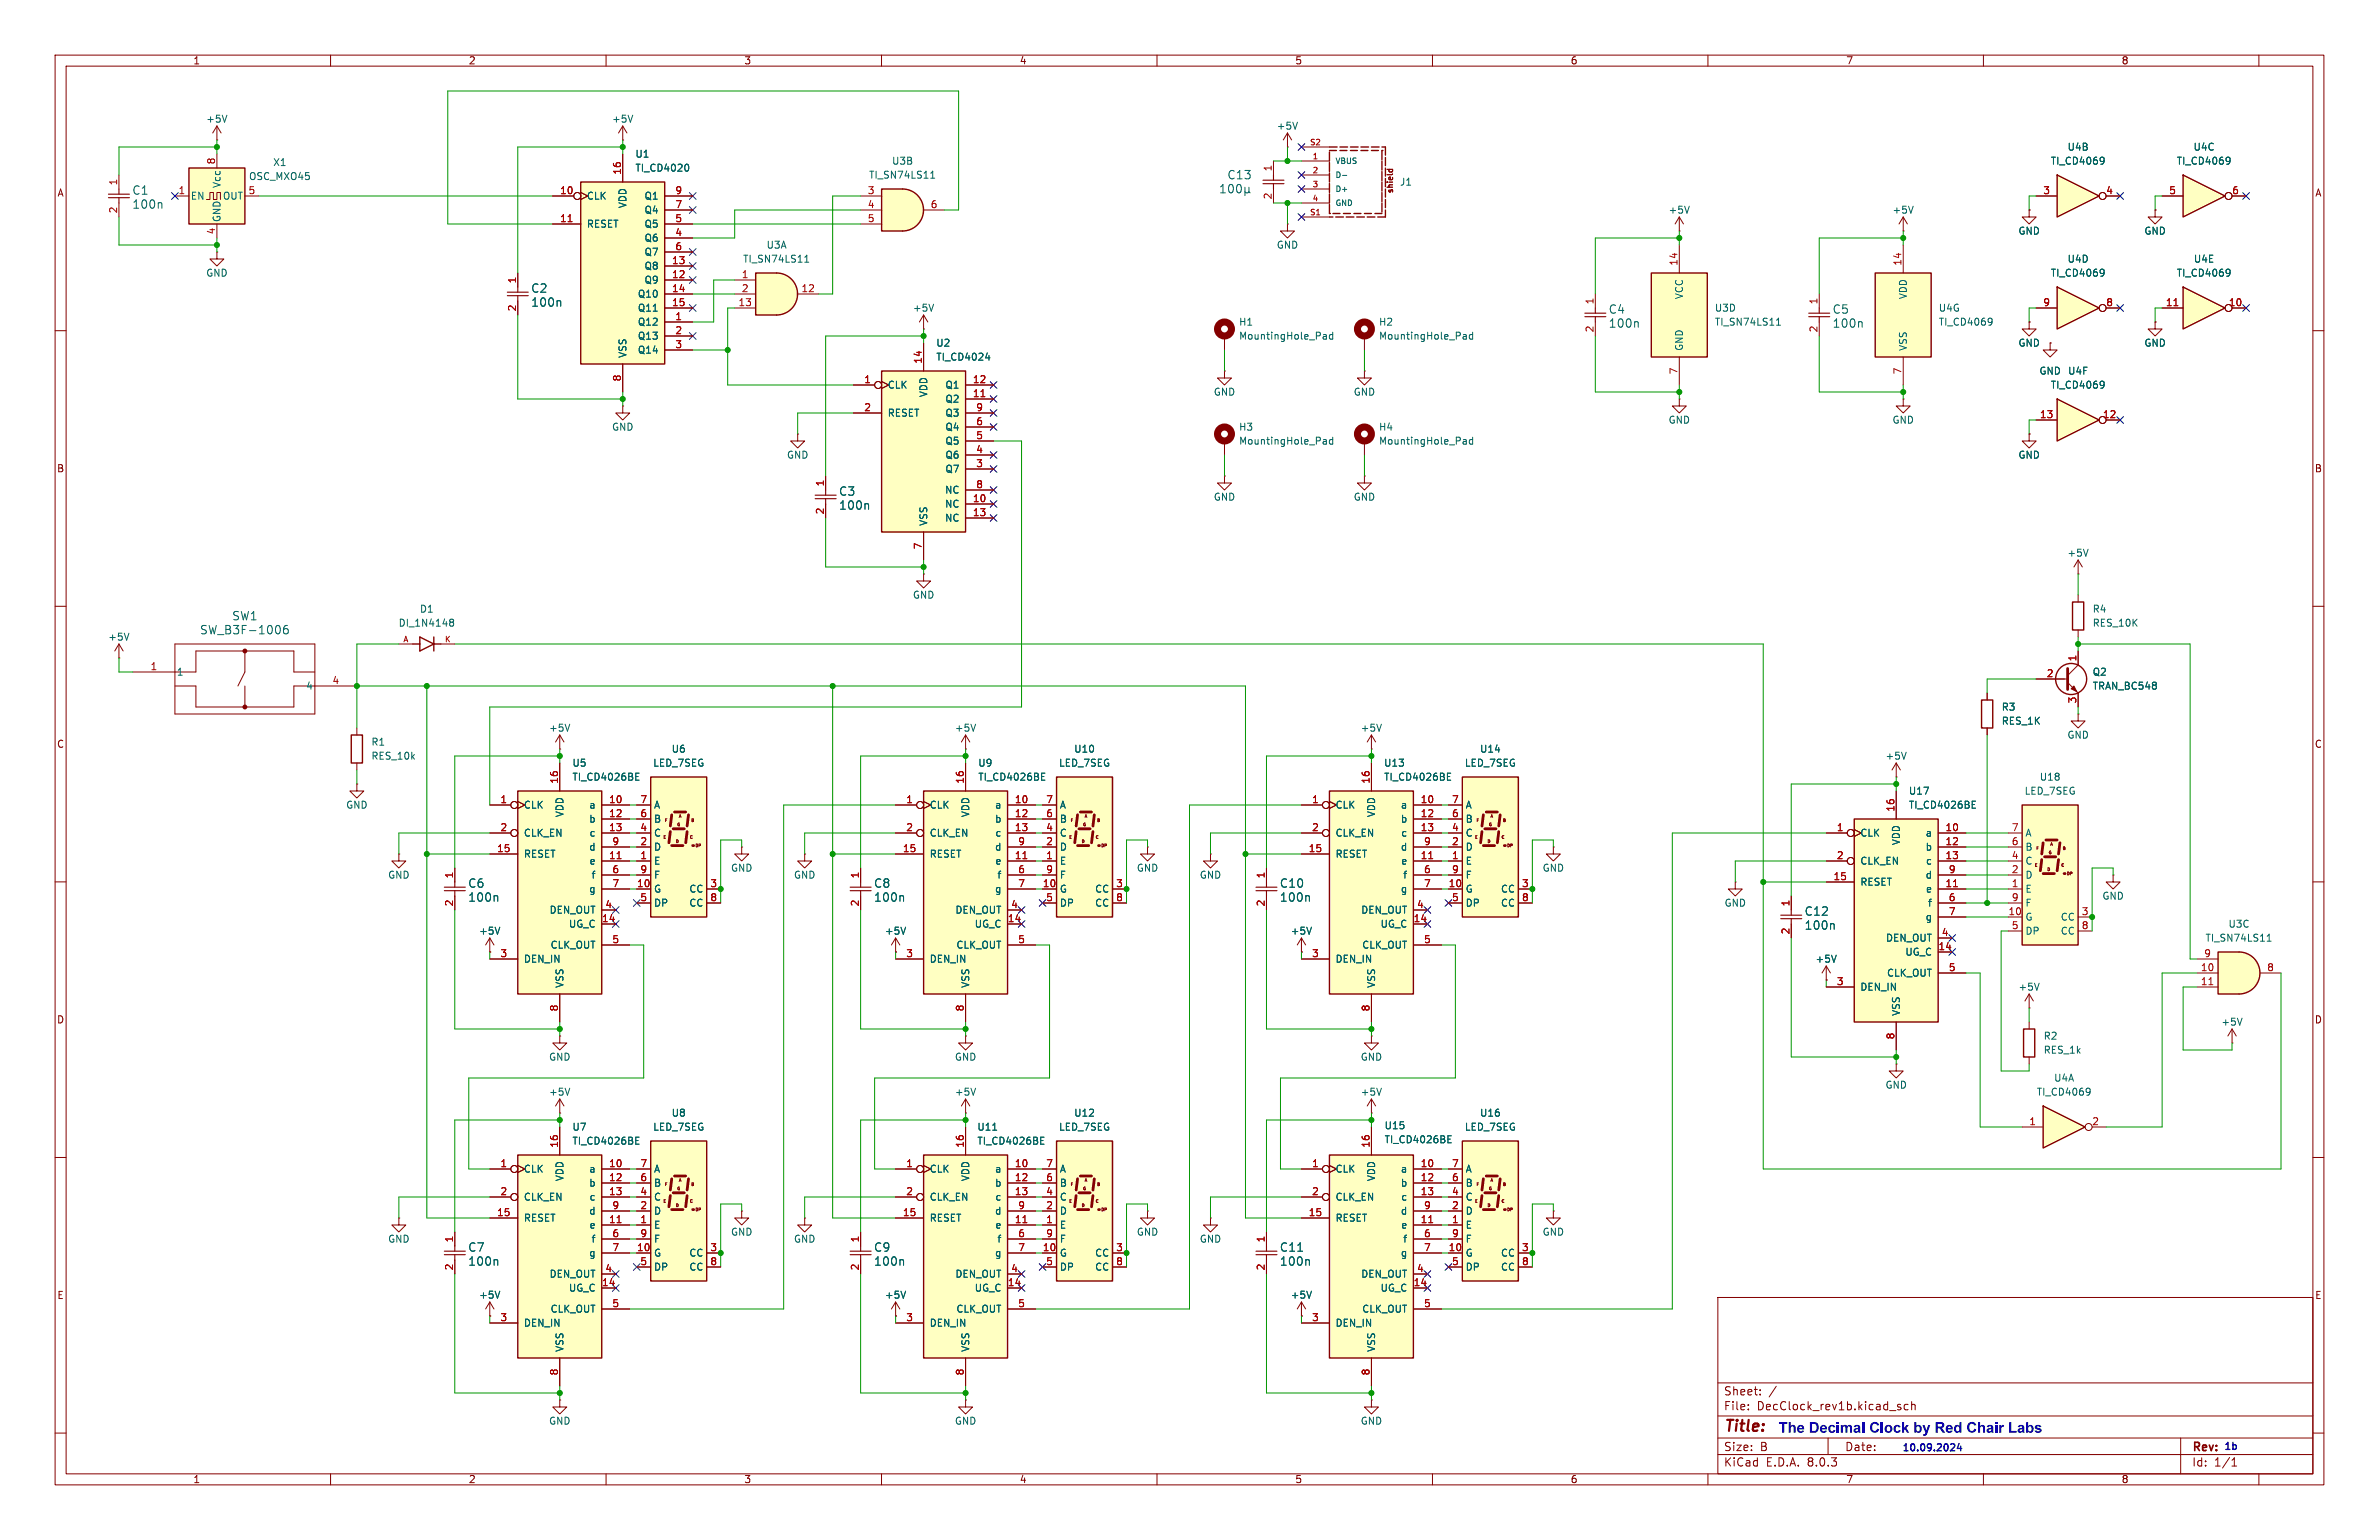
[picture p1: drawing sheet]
<svg xmlns="http://www.w3.org/2000/svg" width="432mm" height="279mm" viewBox="0 0 432 279" stroke-linecap="round" stroke-linejoin="round" font-family="sans-serif">
<defs><g id="words">
<text font-size="2.8" fill="#840000" x="312.8" y="260.3">Title:</text>
<text font-size="2.7" fill="#0000c2" x="322.8" y="260.7">The Decimal Clock by Red Chair Labs</text>
<g font-size="2.1" fill="#006464">
<text x="23.9" y="35.5">C1</text>
<text x="222.7" y="32.7">C13</text>
<text x="23.9" y="38.1">100n</text>
<text x="96.3" y="53.3">C2</text>
<text x="96.3" y="55.9">100n</text>
<text x="291.9" y="59.7">100n</text>
<text x="291.9" y="57.1">C4</text>
<text x="332.5" y="59.7">100n</text>
<text x="332.5" y="57.1">C5</text>
<text x="152.2" y="90.1">C3</text>
<text x="152.2" y="92.7">100n</text>
<text x="42.1" y="112.8">SW1</text>
<text x="36.2" y="115.3">SW_B3F-1006</text>
<text x="84.9" y="161.3">C6</text>
<text x="158.6" y="161.3">C8</text>
<text x="232.2" y="161.3">C10</text>
<text x="84.9" y="163.8">100n</text>
<text x="158.6" y="163.8">100n</text>
<text x="232.2" y="163.8">100n</text>
<text x="327.5" y="166.3">C12</text>
<text x="327.5" y="168.9">100n</text>
<text x="84.9" y="227.3">C7</text>
<text x="158.6" y="227.3">C9</text>
<text x="232.2" y="227.3">C11</text>
<text x="84.9" y="229.8">100n</text>
<text x="158.6" y="229.8">100n</text>
<text x="232.2" y="229.8">100n</text>
</g>
<g font-size="2.1" fill="#840000">
<text x="312.8" y="256.1">File:</text>
<text x="312.8" y="253.4">Sheet:</text>
<text x="318.9" y="256.1">DecClock_rev1b.kicad_sch</text>
<text x="312.8" y="263.5">Size:</text>
<text x="319.5" y="263.5">B</text>
<text x="334.8" y="263.5">Date:</text>
<text x="397.8" y="263.7">Rev:</text>
<text x="312.8" y="266.3">KiCad</text>
<text x="320.5" y="266.3">E.D.A.</text>
<text x="328.1" y="266.3">8.0.3</text>
<text x="397.8" y="266.3">Id:</text>
<text x="401.9" y="266.3">1/1</text>
</g>
<g font-size="1.8" fill="#840000">
<text x="35" y="11.9">1</text>
<text x="85" y="11.9">2</text>
<text x="135" y="11.9">3</text>
<text x="185" y="11.9">4</text>
<text x="235" y="11.9">5</text>
<text x="285" y="11.9">6</text>
<text x="335" y="11.9">7</text>
<text x="385" y="11.9">8</text>
<text x="10.3" y="35.9">A</text>
<text x="420.1" y="35.9">A</text>
<text x="10.3" y="85.9">B</text>
<text x="420.1" y="85.9">B</text>
<text x="10.3" y="135.9">C</text>
<text x="420.1" y="135.9">C</text>
<text x="10.3" y="185.9">D</text>
<text x="420.1" y="185.9">D</text>
<text x="10.3" y="235.9">E</text>
<text x="420.1" y="235.9">E</text>
<text x="35" y="269.3">1</text>
<text x="85" y="269.3">2</text>
<text x="135" y="269.3">3</text>
<text x="185" y="269.3">4</text>
<text x="235" y="269.3">5</text>
<text x="285" y="269.3">6</text>
<text x="335" y="269.3">7</text>
<text x="385" y="269.3">8</text>
</g>
<g font-size="1.8" fill="#006464">
<text x="37.3" y="22.5">+5V</text>
<text x="111" y="22.5">+5V</text>
<text x="231.6" y="23.7">+5V</text>
<text x="115.2" y="28.8">U1</text>
<text x="375.2" y="27.5">U4B</text>
<text x="398" y="27.5">U4C</text>
<text x="40.2" y="34.2" transform="rotate(-90 40.2 34.2)">Vcc</text>
<text x="45.1" y="32.9">OSC_MXO45</text>
<text x="49.5" y="30.3">X1</text>
<text x="115.2" y="31.3">TI_CD4020</text>
<text x="157.6" y="32.6">TI_SN74LS11</text>
<text x="161.8" y="30.1">U3B</text>
<text x="254" y="33.9">J1</text>
<text x="372.1" y="30.1">TI_CD4069</text>
<text x="395" y="30.1">TI_CD4069</text>
<text x="34.5" y="36.4">EN</text>
<text x="40.2" y="40.4" transform="rotate(-90 40.2 40.4)">GND</text>
<text x="40.4" y="36.4">OUT</text>
<text x="106.4" y="36.4">CLK</text>
<text x="106.4" y="41.5">RESET</text>
<text x="113.9" y="37.9" transform="rotate(-90 113.9 37.9)">VDD</text>
<text x="116.9" y="41.5">Q5</text>
<text x="116.9" y="39">Q4</text>
<text x="116.9" y="36.4">Q1</text>
<text x="302.8" y="39">+5V</text>
<text x="343.4" y="39">+5V</text>
<text x="116.9" y="44">Q6</text>
<text x="116.9" y="46.6">Q7</text>
<text x="134.8" y="47.9">TI_SN74LS11</text>
<text x="139" y="45.3">U3A</text>
<text x="231.6" y="45.3">GND</text>
<text x="366.3" y="42.8">GND</text>
<text x="375.2" y="47.9">U4D</text>
<text x="389.1" y="42.8">GND</text>
<text x="398.1" y="47.9">U4E</text>
<text x="37.3" y="50.4">GND</text>
<text x="116.9" y="51.7">Q9</text>
<text x="116.9" y="49.1">Q8</text>
<text x="372.1" y="50.4">TI_CD4069</text>
<text x="395" y="50.4">TI_CD4069</text>
<text x="115.7" y="59.3">Q12</text>
<text x="115.7" y="54.2">Q10</text>
<text x="115.7" y="56.7">Q11</text>
<text x="165.6" y="56.7">+5V</text>
<text x="224.8" y="59.3">H1</text>
<text x="250.2" y="59.3">H2</text>
<text x="305.7" y="54.4" transform="rotate(-90 305.7 54.4)">VCC</text>
<text x="311.2" y="56.7">U3D</text>
<text x="311.2" y="59.3">TI_SN74LS11</text>
<text x="346.3" y="54.4" transform="rotate(-90 346.3 54.4)">VDD</text>
<text x="351.8" y="56.7">U4G</text>
<text x="351.8" y="59.3">TI_CD4069</text>
<text x="113.9" y="65" transform="rotate(-90 113.9 65)">VSS</text>
<text x="115.7" y="61.8">Q13</text>
<text x="115.7" y="64.4">Q14</text>
<text x="169.8" y="63.1">U2</text>
<text x="169.8" y="65.6">TI_CD4024</text>
<text x="224.8" y="61.8">MountingHole_Pad</text>
<text x="250.2" y="61.8">MountingHole_Pad</text>
<text x="305.7" y="63.8" transform="rotate(-90 305.7 63.8)">GND</text>
<text x="346.3" y="63.8" transform="rotate(-90 346.3 63.8)">VSS</text>
<text x="366.3" y="63.1">GND</text>
<text x="389.1" y="63.1">GND</text>
<text x="161" y="70.7">CLK</text>
<text x="171.5" y="70.7">Q1</text>
<text x="220.2" y="72">GND</text>
<text x="245.6" y="72">GND</text>
<text x="370.1" y="68.2">GND</text>
<text x="372.1" y="70.7">TI_CD4069</text>
<text x="375.3" y="68.2">U4F</text>
<text x="161" y="75.8">RESET</text>
<text x="168.5" y="72.2" transform="rotate(-90 168.5 72.2)">VDD</text>
<text x="171.5" y="73.3">Q2</text>
<text x="171.5" y="75.8">Q3</text>
<text x="302.8" y="77.1">GND</text>
<text x="343.4" y="77.1">GND</text>
<text x="111" y="78.3">GND</text>
<text x="142.7" y="83.4">GND</text>
<text x="171.5" y="83.4">Q6</text>
<text x="171.5" y="80.9">Q5</text>
<text x="171.5" y="78.3">Q4</text>
<text x="224.8" y="78.3">H3</text>
<text x="224.8" y="80.9">MountingHole_Pad</text>
<text x="250.2" y="78.3">H4</text>
<text x="250.2" y="80.9">MountingHole_Pad</text>
<text x="366.3" y="83.4">GND</text>
<text x="171.4" y="89.8">NC</text>
<text x="171.5" y="86">Q7</text>
<text x="168.5" y="95.5" transform="rotate(-90 168.5 95.5)">VSS</text>
<text x="171.4" y="92.3">NC</text>
<text x="171.4" y="94.8">NC</text>
<text x="220.2" y="91">GND</text>
<text x="245.6" y="91">GND</text>
<text x="375.2" y="101.2">+5V</text>
<text x="72.3" y="113.9">DI_1N4148</text>
<text x="76.1" y="111.4">D1</text>
<text x="165.6" y="108.8">GND</text>
<text x="379.7" y="111.4">R4</text>
<text x="379.7" y="113.9">RES_10K</text>
<text x="19.6" y="116.4">+5V</text>
<text x="32" y="122.8">1</text>
<text x="55.5" y="125.3">4</text>
<text x="379.7" y="122.8">Q2</text>
<text x="379.7" y="125.3">TRAN_BC548</text>
<text x="363.2" y="129.1">R3</text>
<text x="363.2" y="131.7">RES_1K</text>
<text x="67.3" y="135.5">R1</text>
<text x="99.6" y="132.9">+5V</text>
<text x="121.8" y="136.8">U6</text>
<text x="173.2" y="132.9">+5V</text>
<text x="194.9" y="136.8">U10</text>
<text x="246.9" y="132.9">+5V</text>
<text x="268.5" y="136.8">U14</text>
<text x="375.2" y="134.2">GND</text>
<text x="67.3" y="138">RES_10k</text>
<text x="103.8" y="139.3">U5</text>
<text x="103.8" y="141.8">TI_CD4026BE</text>
<text x="118.5" y="139.3">LED_7SEG</text>
<text x="177.5" y="139.3">U9</text>
<text x="177.5" y="141.8">TI_CD4026BE</text>
<text x="192.1" y="139.3">LED_7SEG</text>
<text x="251.1" y="139.3">U13</text>
<text x="251.1" y="141.8">TI_CD4026BE</text>
<text x="265.8" y="139.3">LED_7SEG</text>
<text x="342.1" y="138">+5V</text>
<text x="370.1" y="141.8">U18</text>
<text x="62.7" y="146.9">GND</text>
<text x="95" y="146.9">CLK</text>
<text x="102.5" y="148.4" transform="rotate(-90 102.5 148.4)">VDD</text>
<text x="106.9" y="146.9">a</text>
<text x="106.9" y="149.5">b</text>
<text x="118.6" y="149.5">B</text>
<text x="118.6" y="146.9">A</text>
<text x="168.7" y="146.9">CLK</text>
<text x="176.1" y="148.4" transform="rotate(-90 176.1 148.4)">VDD</text>
<text x="180.5" y="146.9">a</text>
<text x="180.5" y="149.5">b</text>
<text x="192.3" y="149.5">B</text>
<text x="192.3" y="146.9">A</text>
<text x="242.3" y="146.9">CLK</text>
<text x="249.8" y="148.4" transform="rotate(-90 249.8 148.4)">VDD</text>
<text x="254.2" y="146.9">a</text>
<text x="254.2" y="149.5">b</text>
<text x="265.9" y="149.5">B</text>
<text x="265.9" y="146.9">A</text>
<text x="346.4" y="144.4">U17</text>
<text x="346.4" y="146.9">TI_CD4026BE</text>
<text x="367.4" y="144.4">LED_7SEG</text>
<text x="95" y="155.8">RESET</text>
<text x="95" y="152">CLK_EN</text>
<text x="106.9" y="154.5">d</text>
<text x="106.9" y="152">c</text>
<text x="118.6" y="154.5">D</text>
<text x="118.6" y="152">C</text>
<text x="168.7" y="155.8">RESET</text>
<text x="168.7" y="152">CLK_EN</text>
<text x="180.5" y="154.5">d</text>
<text x="180.6" y="152">c</text>
<text x="192.3" y="154.5">D</text>
<text x="192.3" y="152">C</text>
<text x="242.3" y="155.8">RESET</text>
<text x="242.3" y="152">CLK_EN</text>
<text x="254.2" y="154.5">d</text>
<text x="254.2" y="152">c</text>
<text x="265.9" y="154.5">D</text>
<text x="265.9" y="152">C</text>
<text x="337.6" y="152">CLK</text>
<text x="345" y="153.4" transform="rotate(-90 345 153.4)">VDD</text>
<text x="349.4" y="152">a</text>
<text x="349.4" y="154.5">b</text>
<text x="367.5" y="154.5">B</text>
<text x="367.5" y="152">A</text>
<text x="70.4" y="159.6">GND</text>
<text x="106.9" y="157.1">e</text>
<text x="107.3" y="159.6">f</text>
<text x="118.6" y="157.1">E</text>
<text x="118.6" y="159.6">F</text>
<text x="132.6" y="158.3">GND</text>
<text x="144" y="159.6">GND</text>
<text x="180.6" y="157.1">e</text>
<text x="180.9" y="159.6">f</text>
<text x="192.3" y="157.1">E</text>
<text x="192.3" y="159.6">F</text>
<text x="206.2" y="158.3">GND</text>
<text x="217.7" y="159.6">GND</text>
<text x="254.2" y="157.1">e</text>
<text x="254.6" y="159.6">f</text>
<text x="265.9" y="157.1">E</text>
<text x="265.9" y="159.6">F</text>
<text x="279.9" y="158.3">GND</text>
<text x="337.6" y="160.9">RESET</text>
<text x="337.6" y="157.1">CLK_EN</text>
<text x="349.4" y="159.6">d</text>
<text x="349.5" y="157.1">c</text>
<text x="367.5" y="159.6">D</text>
<text x="367.5" y="157.1">C</text>
<text x="99.7" y="166">DEN_OUT</text>
<text x="106.9" y="162.2">g</text>
<text x="118.6" y="162.2">G</text>
<text x="118.6" y="164.7">DP</text>
<text x="125" y="162.2">CC</text>
<text x="125" y="164.7">CC</text>
<text x="173.3" y="166">DEN_OUT</text>
<text x="180.5" y="162.2">g</text>
<text x="192.3" y="162.2">G</text>
<text x="192.3" y="164.7">DP</text>
<text x="198.7" y="162.2">CC</text>
<text x="198.7" y="164.7">CC</text>
<text x="247" y="166">DEN_OUT</text>
<text x="254.2" y="162.2">g</text>
<text x="265.9" y="162.2">G</text>
<text x="265.9" y="164.7">DP</text>
<text x="272.3" y="162.2">CC</text>
<text x="272.3" y="164.7">CC</text>
<text x="312.9" y="164.7">GND</text>
<text x="349.4" y="167.2">g</text>
<text x="349.5" y="162.2">e</text>
<text x="349.8" y="164.7">f</text>
<text x="367.5" y="162.2">E</text>
<text x="367.5" y="167.2">G</text>
<text x="367.5" y="164.7">F</text>
<text x="373.9" y="167.2">CC</text>
<text x="381.5" y="163.4">GND</text>
<text x="86.9" y="169.8">+5V</text>
<text x="99.8" y="172.3">CLK_OUT</text>
<text x="103.2" y="168.5">UG_C</text>
<text x="160.5" y="169.8">+5V</text>
<text x="173.5" y="172.3">CLK_OUT</text>
<text x="176.8" y="168.5">UG_C</text>
<text x="234.2" y="169.8">+5V</text>
<text x="247.2" y="172.3">CLK_OUT</text>
<text x="250.5" y="168.5">UG_C</text>
<text x="342.2" y="171">DEN_OUT</text>
<text x="345.7" y="173.6">UG_C</text>
<text x="367.5" y="169.8">DP</text>
<text x="373.9" y="169.8">CC</text>
<text x="400.2" y="171">TI_SN74LS11</text>
<text x="404.4" y="168.5">U3C</text>
<text x="95" y="174.9">DEN_IN</text>
<text x="102.5" y="179.3" transform="rotate(-90 102.5 179.3)">VSS</text>
<text x="168.7" y="174.9">DEN_IN</text>
<text x="176.1" y="179.3" transform="rotate(-90 176.1 179.3)">VSS</text>
<text x="242.3" y="174.9">DEN_IN</text>
<text x="249.8" y="179.3" transform="rotate(-90 249.8 179.3)">VSS</text>
<text x="329.4" y="174.9">+5V</text>
<text x="337.6" y="179.9">DEN_IN</text>
<text x="342.4" y="177.4">CLK_OUT</text>
<text x="366.3" y="179.9">+5V</text>
<text x="345" y="184.4" transform="rotate(-90 345 184.4)">VSS</text>
<text x="370.9" y="188.8">R2</text>
<text x="370.9" y="191.4">RES_1k</text>
<text x="403.1" y="186.3">+5V</text>
<text x="99.6" y="192.6">GND</text>
<text x="173.2" y="192.6">GND</text>
<text x="246.9" y="192.6">GND</text>
<text x="342.1" y="197.7">GND</text>
<text x="372.7" y="196.4">U4A</text>
<text x="99.6" y="199">+5V</text>
<text x="121.8" y="202.8">U8</text>
<text x="173.2" y="199">+5V</text>
<text x="194.9" y="202.8">U12</text>
<text x="246.9" y="199">+5V</text>
<text x="268.5" y="202.8">U16</text>
<text x="369.6" y="199">TI_CD4069</text>
<text x="103.8" y="205.3">U7</text>
<text x="103.8" y="207.9">TI_CD4026BE</text>
<text x="118.5" y="205.3">LED_7SEG</text>
<text x="177.3" y="205.3">U11</text>
<text x="177.3" y="207.9">TI_CD4026BE</text>
<text x="192.1" y="205.3">LED_7SEG</text>
<text x="251.2" y="205.1">U15</text>
<text x="251.2" y="207.6">TI_CD4026BE</text>
<text x="265.8" y="205.3">LED_7SEG</text>
<text x="95" y="213">CLK</text>
<text x="102.5" y="214.4" transform="rotate(-90 102.5 214.4)">VDD</text>
<text x="106.9" y="213">a</text>
<text x="106.9" y="215.5">b</text>
<text x="118.6" y="215.5">B</text>
<text x="118.6" y="213">A</text>
<text x="168.7" y="213">CLK</text>
<text x="176.1" y="214.4" transform="rotate(-90 176.1 214.4)">VDD</text>
<text x="180.5" y="213">a</text>
<text x="180.5" y="215.5">b</text>
<text x="192.3" y="215.5">B</text>
<text x="192.3" y="213">A</text>
<text x="242.3" y="213">CLK</text>
<text x="249.8" y="214.4" transform="rotate(-90 249.8 214.4)">VDD</text>
<text x="254.2" y="213">a</text>
<text x="254.2" y="215.5">b</text>
<text x="265.9" y="215.5">B</text>
<text x="265.9" y="213">A</text>
<text x="95" y="221.8">RESET</text>
<text x="95" y="218">CLK_EN</text>
<text x="106.9" y="220.6">d</text>
<text x="106.9" y="218">c</text>
<text x="118.6" y="220.6">D</text>
<text x="118.6" y="218">C</text>
<text x="168.7" y="221.8">RESET</text>
<text x="168.7" y="218">CLK_EN</text>
<text x="180.5" y="220.6">d</text>
<text x="180.6" y="218">c</text>
<text x="192.3" y="220.6">D</text>
<text x="192.3" y="218">C</text>
<text x="242.3" y="221.8">RESET</text>
<text x="242.3" y="218">CLK_EN</text>
<text x="254.2" y="220.6">d</text>
<text x="254.2" y="218">c</text>
<text x="265.9" y="220.6">D</text>
<text x="265.9" y="218">C</text>
<text x="70.4" y="225.7">GND</text>
<text x="106.9" y="223.1">e</text>
<text x="107.3" y="225.7">f</text>
<text x="118.6" y="223.1">E</text>
<text x="118.6" y="225.7">F</text>
<text x="132.6" y="224.4">GND</text>
<text x="144" y="225.7">GND</text>
<text x="180.6" y="223.1">e</text>
<text x="180.9" y="225.7">f</text>
<text x="192.3" y="223.1">E</text>
<text x="192.3" y="225.7">F</text>
<text x="206.2" y="224.4">GND</text>
<text x="217.7" y="225.7">GND</text>
<text x="254.2" y="223.1">e</text>
<text x="254.6" y="225.7">f</text>
<text x="265.9" y="223.1">E</text>
<text x="265.9" y="225.7">F</text>
<text x="279.9" y="224.4">GND</text>
<text x="99.7" y="232">DEN_OUT</text>
<text x="106.9" y="228.2">g</text>
<text x="118.6" y="228.2">G</text>
<text x="118.6" y="230.7">DP</text>
<text x="125" y="228.2">CC</text>
<text x="125" y="230.7">CC</text>
<text x="173.3" y="232">DEN_OUT</text>
<text x="180.5" y="228.2">g</text>
<text x="192.3" y="228.2">G</text>
<text x="192.3" y="230.7">DP</text>
<text x="198.7" y="228.2">CC</text>
<text x="198.7" y="230.7">CC</text>
<text x="247" y="232">DEN_OUT</text>
<text x="254.2" y="228.2">g</text>
<text x="265.9" y="228.2">G</text>
<text x="265.9" y="230.7">DP</text>
<text x="272.3" y="228.2">CC</text>
<text x="272.3" y="230.7">CC</text>
<text x="86.9" y="235.8">+5V</text>
<text x="99.8" y="238.4">CLK_OUT</text>
<text x="103.2" y="234.5">UG_C</text>
<text x="160.5" y="235.8">+5V</text>
<text x="173.5" y="238.4">CLK_OUT</text>
<text x="176.8" y="234.5">UG_C</text>
<text x="234.2" y="235.8">+5V</text>
<text x="247.2" y="238.4">CLK_OUT</text>
<text x="250.5" y="234.5">UG_C</text>
<text x="95" y="240.9">DEN_IN</text>
<text x="102.5" y="245.4" transform="rotate(-90 102.5 245.4)">VSS</text>
<text x="168.7" y="240.9">DEN_IN</text>
<text x="176.1" y="245.4" transform="rotate(-90 176.1 245.4)">VSS</text>
<text x="242.3" y="240.9">DEN_IN</text>
<text x="249.8" y="245.4" transform="rotate(-90 249.8 245.4)">VSS</text>
<text x="99.6" y="258.7">GND</text>
<text x="173.2" y="258.7">GND</text>
<text x="246.9" y="258.7">GND</text>
</g>
<g font-size="1.8" fill="#a90000">
<text x="39.1" y="29.9" transform="rotate(-90 39.1 29.9)">8</text>
<text x="21.3" y="33.7" transform="rotate(-90 21.3 33.7)">1</text>
<text x="32.3" y="35.3">1</text>
<text x="45" y="35.3">5</text>
<text x="101.6" y="35.3">10</text>
<text x="112.8" y="31.8" transform="rotate(-90 112.8 31.8)">16</text>
<text x="122.5" y="35.3">9</text>
<text x="157.4" y="35.3">3</text>
<text x="230.9" y="31.2" transform="rotate(-90 230.9 31.2)">1</text>
<text x="370.8" y="35.3">3</text>
<text x="382.2" y="35.3">4</text>
<text x="393.6" y="35.3">5</text>
<text x="405.1" y="35.3">6</text>
<text x="21.3" y="38.8" transform="rotate(-90 21.3 38.8)">2</text>
<text x="101.6" y="40.4">11</text>
<text x="122.5" y="40.4">5</text>
<text x="122.5" y="37.8">7</text>
<text x="157.4" y="37.8">4</text>
<text x="157.4" y="40.4">5</text>
<text x="168.8" y="37.8">6</text>
<text x="230.9" y="36.3" transform="rotate(-90 230.9 36.3)">2</text>
<text x="39.1" y="42.6" transform="rotate(-90 39.1 42.6)">4</text>
<text x="122.5" y="42.9">4</text>
<text x="122.5" y="45.5">6</text>
<text x="93.7" y="51.5" transform="rotate(-90 93.7 51.5)">1</text>
<text x="121.9" y="50.5">12</text>
<text x="121.9" y="48">13</text>
<text x="121.9" y="53.1">14</text>
<text x="134.5" y="50.5">1</text>
<text x="134.5" y="53.1">2</text>
<text x="145.4" y="53.1">12</text>
<text x="304.5" y="48.3" transform="rotate(-90 304.5 48.3)">14</text>
<text x="345.2" y="48.3" transform="rotate(-90 345.2 48.3)">14</text>
<text x="93.7" y="56.6" transform="rotate(-90 93.7 56.6)">2</text>
<text x="121.9" y="55.6">15</text>
<text x="122.5" y="58.2">1</text>
<text x="133.9" y="55.6">13</text>
<text x="289.3" y="55.3" transform="rotate(-90 289.3 55.3)">1</text>
<text x="329.9" y="55.3" transform="rotate(-90 329.9 55.3)">1</text>
<text x="370.8" y="55.6">9</text>
<text x="382.2" y="55.6">8</text>
<text x="393" y="55.6">11</text>
<text x="404.5" y="55.6">10</text>
<text x="122.5" y="60.7">2</text>
<text x="122.5" y="63.2">3</text>
<text x="289.3" y="60.4" transform="rotate(-90 289.3 60.4)">2</text>
<text x="329.9" y="60.4" transform="rotate(-90 329.9 60.4)">2</text>
<text x="112.8" y="69.3" transform="rotate(-90 112.8 69.3)">8</text>
<text x="156.8" y="69.6">1</text>
<text x="167.4" y="66.1" transform="rotate(-90 167.4 66.1)">14</text>
<text x="176.5" y="69.6">12</text>
<text x="304.5" y="68" transform="rotate(-90 304.5 68)">7</text>
<text x="345.2" y="68" transform="rotate(-90 345.2 68)">7</text>
<text x="156.8" y="74.7">2</text>
<text x="176.5" y="72.1">11</text>
<text x="177.1" y="77.2">6</text>
<text x="177.1" y="74.7">9</text>
<text x="370.2" y="75.9">13</text>
<text x="381.6" y="75.9">12</text>
<text x="177.1" y="82.3">4</text>
<text x="177.1" y="79.8">5</text>
<text x="149.6" y="88.3" transform="rotate(-90 149.6 88.3)">1</text>
<text x="177.1" y="84.8">3</text>
<text x="177.1" y="88.6">8</text>
<text x="149.6" y="93.4" transform="rotate(-90 149.6 93.4)">2</text>
<text x="176.5" y="91.2">10</text>
<text x="176.5" y="93.7">13</text>
<text x="167.4" y="99.8" transform="rotate(-90 167.4 99.8)">7</text>
<text x="27.2" y="121.7">1</text>
<text x="60.3" y="124.2">4</text>
<text x="371.4" y="122.9">2</text>
<text x="376.9" y="120.1" transform="rotate(-90 376.9 120.1)">1</text>
<text x="376.9" y="127.7" transform="rotate(-90 376.9 127.7)">3</text>
<text x="101.3" y="142.3" transform="rotate(-90 101.3 142.3)">16</text>
<text x="175" y="142.3" transform="rotate(-90 175 142.3)">16</text>
<text x="248.7" y="142.3" transform="rotate(-90 248.7 142.3)">16</text>
<text x="90.7" y="145.8">1</text>
<text x="110.4" y="145.8">10</text>
<text x="110.4" y="148.3">12</text>
<text x="116.1" y="148.3">6</text>
<text x="116.1" y="145.8">7</text>
<text x="164.4" y="145.8">1</text>
<text x="184.1" y="145.8">10</text>
<text x="184.1" y="148.3">12</text>
<text x="189.8" y="148.3">6</text>
<text x="189.8" y="145.8">7</text>
<text x="238.1" y="145.8">1</text>
<text x="257.8" y="145.8">10</text>
<text x="257.8" y="148.3">12</text>
<text x="263.5" y="148.3">6</text>
<text x="263.5" y="145.8">7</text>
<text x="343.9" y="147.4" transform="rotate(-90 343.9 147.4)">16</text>
<text x="90.1" y="154.7">15</text>
<text x="90.7" y="150.9">2</text>
<text x="110.4" y="156">11</text>
<text x="110.4" y="150.9">13</text>
<text x="111.1" y="153.4">9</text>
<text x="116.1" y="156">1</text>
<text x="116.1" y="153.4">2</text>
<text x="116.1" y="150.9">4</text>
<text x="163.8" y="154.7">15</text>
<text x="164.4" y="150.9">2</text>
<text x="184.1" y="156">11</text>
<text x="184.1" y="150.9">13</text>
<text x="184.7" y="153.4">9</text>
<text x="189.8" y="156">1</text>
<text x="189.8" y="153.4">2</text>
<text x="189.8" y="150.9">4</text>
<text x="237.4" y="154.7">15</text>
<text x="238.1" y="150.9">2</text>
<text x="257.8" y="156">11</text>
<text x="257.8" y="150.9">13</text>
<text x="258.4" y="153.4">9</text>
<text x="263.5" y="156">1</text>
<text x="263.5" y="153.4">2</text>
<text x="263.5" y="150.9">4</text>
<text x="333.3" y="150.9">1</text>
<text x="333.3" y="156">2</text>
<text x="353" y="150.9">10</text>
<text x="353" y="153.4">12</text>
<text x="353" y="156">13</text>
<text x="365.1" y="156">4</text>
<text x="365.1" y="153.4">6</text>
<text x="365.1" y="150.9">7</text>
<text x="82.3" y="159.5" transform="rotate(-90 82.3 159.5)">1</text>
<text x="111.1" y="158.5">6</text>
<text x="111.1" y="161">7</text>
<text x="115.5" y="161">10</text>
<text x="116.1" y="158.5">9</text>
<text x="128.8" y="161">3</text>
<text x="156" y="159.5" transform="rotate(-90 156 159.5)">1</text>
<text x="184.7" y="158.5">6</text>
<text x="184.7" y="161">7</text>
<text x="189.2" y="161">10</text>
<text x="189.8" y="158.5">9</text>
<text x="202.5" y="161">3</text>
<text x="229.6" y="159.5" transform="rotate(-90 229.6 159.5)">1</text>
<text x="258.4" y="158.5">6</text>
<text x="258.4" y="161">7</text>
<text x="262.8" y="161">10</text>
<text x="263.5" y="158.5">9</text>
<text x="276.2" y="161">3</text>
<text x="332.7" y="159.8">15</text>
<text x="353" y="161">11</text>
<text x="353.6" y="158.5">9</text>
<text x="365.1" y="161">1</text>
<text x="365.1" y="158.5">2</text>
<text x="82.3" y="164.5" transform="rotate(-90 82.3 164.5)">2</text>
<text x="109.2" y="167.4">14</text>
<text x="109.8" y="164.8">4</text>
<text x="116.1" y="163.6">5</text>
<text x="128.8" y="163.6">8</text>
<text x="156" y="164.5" transform="rotate(-90 156 164.5)">2</text>
<text x="182.8" y="167.4">14</text>
<text x="183.4" y="164.8">4</text>
<text x="189.8" y="163.6">5</text>
<text x="202.5" y="163.6">8</text>
<text x="229.6" y="164.5" transform="rotate(-90 229.6 164.5)">2</text>
<text x="256.5" y="167.4">14</text>
<text x="257.1" y="164.8">4</text>
<text x="263.5" y="163.6">5</text>
<text x="276.2" y="163.6">8</text>
<text x="324.9" y="164.5" transform="rotate(-90 324.9 164.5)">1</text>
<text x="353.6" y="163.6">6</text>
<text x="353.6" y="166.1">7</text>
<text x="364.4" y="166.1">10</text>
<text x="365.1" y="163.6">9</text>
<text x="377.8" y="166.1">3</text>
<text x="90.7" y="173.7">3</text>
<text x="111.1" y="171.2">5</text>
<text x="164.4" y="173.7">3</text>
<text x="184.7" y="171.2">5</text>
<text x="238.1" y="173.7">3</text>
<text x="258.4" y="171.2">5</text>
<text x="324.9" y="169.6" transform="rotate(-90 324.9 169.6)">2</text>
<text x="351.7" y="172.5">14</text>
<text x="352.4" y="169.9">4</text>
<text x="365.1" y="168.7">5</text>
<text x="377.8" y="168.7">8</text>
<text x="400" y="173.7">9</text>
<text x="333.3" y="178.8">3</text>
<text x="353.6" y="176.3">5</text>
<text x="399.4" y="176.3">10</text>
<text x="399.4" y="178.8">11</text>
<text x="411.4" y="176.3">8</text>
<text x="101.3" y="183.6" transform="rotate(-90 101.3 183.6)">8</text>
<text x="175" y="183.6" transform="rotate(-90 175 183.6)">8</text>
<text x="248.7" y="183.6" transform="rotate(-90 248.7 183.6)">8</text>
<text x="343.9" y="188.7" transform="rotate(-90 343.9 188.7)">8</text>
<text x="101.3" y="208.3" transform="rotate(-90 101.3 208.3)">16</text>
<text x="175" y="208.3" transform="rotate(-90 175 208.3)">16</text>
<text x="248.7" y="208.3" transform="rotate(-90 248.7 208.3)">16</text>
<text x="368.2" y="204.2">1</text>
<text x="379.7" y="204.2">2</text>
<text x="90.7" y="211.8">1</text>
<text x="110.4" y="211.8">10</text>
<text x="110.4" y="214.4">12</text>
<text x="116.1" y="214.4">6</text>
<text x="116.1" y="211.8">7</text>
<text x="164.4" y="211.8">1</text>
<text x="184.1" y="211.8">10</text>
<text x="184.1" y="214.4">12</text>
<text x="189.8" y="214.4">6</text>
<text x="189.8" y="211.8">7</text>
<text x="238.1" y="211.8">1</text>
<text x="257.8" y="211.8">10</text>
<text x="257.8" y="214.4">12</text>
<text x="263.5" y="214.4">6</text>
<text x="263.5" y="211.8">7</text>
<text x="90.1" y="220.7">15</text>
<text x="90.7" y="216.9">2</text>
<text x="110.4" y="222">11</text>
<text x="110.4" y="216.9">13</text>
<text x="111.1" y="219.5">9</text>
<text x="116.1" y="222">1</text>
<text x="116.1" y="219.5">2</text>
<text x="116.1" y="216.9">4</text>
<text x="163.8" y="220.7">15</text>
<text x="164.4" y="216.9">2</text>
<text x="184.1" y="222">11</text>
<text x="184.1" y="216.9">13</text>
<text x="184.7" y="219.5">9</text>
<text x="189.8" y="222">1</text>
<text x="189.8" y="219.5">2</text>
<text x="189.8" y="216.9">4</text>
<text x="237.4" y="220.7">15</text>
<text x="238.1" y="216.9">2</text>
<text x="257.8" y="222">11</text>
<text x="257.8" y="216.9">13</text>
<text x="258.4" y="219.5">9</text>
<text x="263.5" y="222">1</text>
<text x="263.5" y="219.5">2</text>
<text x="263.5" y="216.9">4</text>
<text x="82.3" y="225.5" transform="rotate(-90 82.3 225.5)">1</text>
<text x="111.1" y="224.5">6</text>
<text x="111.1" y="227.1">7</text>
<text x="115.5" y="227.1">10</text>
<text x="116.1" y="224.5">9</text>
<text x="128.8" y="227.1">3</text>
<text x="156" y="225.5" transform="rotate(-90 156 225.5)">1</text>
<text x="184.7" y="224.5">6</text>
<text x="184.7" y="227.1">7</text>
<text x="189.2" y="227.1">10</text>
<text x="189.8" y="224.5">9</text>
<text x="202.5" y="227.1">3</text>
<text x="229.6" y="225.5" transform="rotate(-90 229.6 225.5)">1</text>
<text x="258.4" y="224.5">6</text>
<text x="258.4" y="227.1">7</text>
<text x="262.8" y="227.1">10</text>
<text x="263.5" y="224.5">9</text>
<text x="276.2" y="227.1">3</text>
<text x="82.3" y="230.6" transform="rotate(-90 82.3 230.6)">2</text>
<text x="109.2" y="233.4">14</text>
<text x="109.8" y="230.9">4</text>
<text x="116.1" y="229.6">5</text>
<text x="128.8" y="229.6">8</text>
<text x="156" y="230.6" transform="rotate(-90 156 230.6)">2</text>
<text x="182.8" y="233.4">14</text>
<text x="183.4" y="230.9">4</text>
<text x="189.8" y="229.6">5</text>
<text x="202.5" y="229.6">8</text>
<text x="229.6" y="230.6" transform="rotate(-90 229.6 230.6)">2</text>
<text x="256.5" y="233.4">14</text>
<text x="257.1" y="230.9">4</text>
<text x="263.5" y="229.6">5</text>
<text x="276.2" y="229.6">8</text>
<text x="90.7" y="239.8">3</text>
<text x="111.1" y="237.2">5</text>
<text x="164.4" y="239.8">3</text>
<text x="184.7" y="237.2">5</text>
<text x="238.1" y="239.8">3</text>
<text x="258.4" y="237.2">5</text>
<text x="101.3" y="249.6" transform="rotate(-90 101.3 249.6)">8</text>
<text x="175" y="249.6" transform="rotate(-90 175 249.6)">8</text>
<text x="248.7" y="249.6" transform="rotate(-90 248.7 249.6)">8</text>
</g>
<g font-size="1.8" fill="#0000c2">
<text x="345.2" y="263.7">10.09.2024</text>
<text x="403.6" y="263.4">1b</text>
</g>
<g font-size="1.4" fill="#a90000">
<text x="237.7" y="26.4">S2</text>
<text x="238.1" y="29">1</text>
<text x="238.1" y="31.5">2</text>
<text x="238.1" y="34">3</text>
<text x="237.7" y="39.1">S1</text>
<text x="238.1" y="36.6">4</text>
<text x="73.1" y="116.6">A</text>
<text x="80.6" y="116.6">K</text>
</g>
<g font-size="1.4" fill="#006464">
<text x="242.3" y="29.9">VBUS</text>
<text x="242.3" y="32.5">D-</text>
<text x="242.3" y="35">D+</text>
<text x="242.3" y="37.6">GND</text>
</g>
<text font-size="1.4" fill="#840000" x="253" y="35.2" transform="rotate(-90 253 35.2)">shield</text>
<g font-size=".7" fill="#840000">
<text x="120.5" y="149.3">F</text>
<text x="123" y="148.6">A</text>
<text x="125.3" y="149.3">B</text>
<text x="194.2" y="149.3">F</text>
<text x="196.7" y="148.6">A</text>
<text x="199" y="149.3">B</text>
<text x="267.8" y="149.3">F</text>
<text x="270.4" y="148.6">A</text>
<text x="272.6" y="149.3">B</text>
<text x="120.2" y="152.4">E</text>
<text x="122.5" y="153.1">D</text>
<text x="122.8" y="150.1">G</text>
<text x="125" y="152.4">C</text>
<text x="126.1" y="153.9">DP</text>
<text x="193.9" y="152.4">E</text>
<text x="196.2" y="153.1">D</text>
<text x="196.4" y="150.1">G</text>
<text x="198.7" y="152.4">C</text>
<text x="199.7" y="153.9">DP</text>
<text x="267.6" y="152.4">E</text>
<text x="269.8" y="153.1">D</text>
<text x="270.1" y="150.1">G</text>
<text x="272.4" y="152.4">C</text>
<text x="273.4" y="153.9">DP</text>
<text x="369.4" y="154.4">F</text>
<text x="371.7" y="155.2">G</text>
<text x="372" y="153.6">A</text>
<text x="374.2" y="154.4">B</text>
<text x="369.2" y="157.5">E</text>
<text x="371.4" y="158.2">D</text>
<text x="374" y="157.5">C</text>
<text x="375" y="159">DP</text>
<text x="120.5" y="215.4">F</text>
<text x="123" y="214.6">A</text>
<text x="125.3" y="215.4">B</text>
<text x="194.2" y="215.4">F</text>
<text x="196.7" y="214.6">A</text>
<text x="199" y="215.4">B</text>
<text x="267.8" y="215.4">F</text>
<text x="270.4" y="214.6">A</text>
<text x="272.6" y="215.4">B</text>
<text x="120.2" y="218.4">E</text>
<text x="122.5" y="219.2">D</text>
<text x="122.8" y="216.1">G</text>
<text x="125" y="218.4">C</text>
<text x="126.1" y="219.9">DP</text>
<text x="193.9" y="218.4">E</text>
<text x="196.2" y="219.2">D</text>
<text x="196.4" y="216.1">G</text>
<text x="198.7" y="218.4">C</text>
<text x="199.7" y="219.9">DP</text>
<text x="267.6" y="218.4">E</text>
<text x="269.8" y="219.2">D</text>
<text x="270.1" y="216.1">G</text>
<text x="272.4" y="218.4">C</text>
<text x="273.4" y="219.9">DP</text>
</g>
</g></defs>
<g fill="none" stroke="#840000" stroke-width=".18">
<path d="M10 10h411.8v259.4h-411.8zM12 12h407.8v255.4h-407.8zM60 10v2M110 10v2M160 10v2M210 10v2M260 10v2M310 10v2M360 10v2M410 10v2M10 60h2M419.8 60h2"/>
<path d="M10 110h2M419.8 110h2M10 160h2M419.8 160h2M10 210h2M419.8 210h2M311.8 235.4h108v32h-108zM10 260h2M311.8 256.9h108M311.8 250.9h108M317.3 255.6v.2M317.3 254.9v.1"/>
<path d="M319.5 252.9v.2M319.5 252.2v.1M322.4 251.5l-1.3 1.9M344.6 255.3l.4 .1v.2l-.2 .2h-.3M344.6 254.8l.4 .1M346.3 254.9l-.4-.1-.3 .3v.4l.2 .2h.5M347 254.9l.2-.1 .3 .1 .1 .9M347 254.3v1.5M419.8 260h2M60 267.4v2M110 267.4v2M160 267.4v2"/>
<path d="M210 267.4v2M260 267.4v2M310 267.4v2M311.8 263.9h108M311.8 260.9h108M331.8 260.9v3M360 267.4v2M395.8 260.9v6.5M405.1 266h.9M405.1 264.9l.4-.4v1.5M410 267.4v2"/>
</g>
<path d="M163.8 34.3a3.8 3.8 0 0 1 3.8 3.8 3.8 3.8 0 0 1-3.8 3.8z" fill="#ffffc2" stroke="#ffffc2" stroke-width=".18"/>
<path d="M160 34.3h3.8v7.6h-3.8z" fill="#ffffc2"/>
<path d="M160 34.3h3.8a3.8 3.8 0 0 1 3.8 3.8 3.8 3.8 0 0 1-3.8 3.8h-3.8z" fill="none" stroke="#840000" stroke-width=".25"/>
<path d="M156.2 35.6h3.8M156.2 38.1h3.8M167.6 38.1h3.8M156.2 40.6h3.8M162.6 238.8h.1M162.6 236.2l-.8 1.3M162.6 236.2v2.6M162.6 236.2l.7 1.3" fill="none" stroke="#840000" stroke-width=".18"/>
<path d="M168.9 32.3h.8M168.9 31.4l.4-.3v1.2M164.4 234.3l-.4 1.2" fill="none" stroke="#006464" stroke-width=".18"/>
<path d="M167.6 209.6h15.3v36.8h-15.3z" fill="#ffffc2"/>
<path d="M167.6 209.6h15.3v36.8h-15.3z" fill="none" stroke="#840000" stroke-width=".25"/>
<g fill="none" stroke="#840000" stroke-width=".18">
<path d="M162.6 212.1h3.8M162.6 217.2h3.8M167.6 211.5l1.3 .6-1.3 .6M175.3 204.5v5.1M182.9 212.1h5.1M182.9 214.6h5.1M182.9 217.2h5.1M182.9 219.7h5.1M162.6 221h5M182.9 222.3h5.1M182.9 233.7h2.5M182.9 231.1h2.5"/>
<path d="M182.9 237.5h5.1M182.9 224.8h5.1M182.9 227.3h5.1M162.6 240h5M175.3 246.4v5.1"/>
<circle cx="167" cy="212.1" r=".63"/>
<circle cx="167" cy="217.2" r=".63"/>
</g>
<path d="M185.7 221.8h.7" fill="none" stroke="#a90000" stroke-width=".18"/>
<path d="M180.2 205h.7M188.9 206.9h.4M188.9 207.6h.6M188.9 206.3h.6" fill="none" stroke="#006464" stroke-width=".18"/>
<path d="M94 143.5h15.2v36.8h-15.2z" fill="#ffffc2"/>
<path d="M94 143.5h15.2v36.8h-15.2z" fill="none" stroke="#840000" stroke-width=".25"/>
<g fill="none" stroke="#840000" stroke-width=".18">
<path d="M101.6 138.4v5.1M88.9 146.1h3.8M88.9 151.1h3.8M88.9 154.9h5.1M94 145.4l1.2 .7-1.2 .6M109.2 146.1h5.1M109.2 156.2h5.1M109.2 148.6h5.1M109.2 151.1h5.1M109.2 158.8h5.1M109.2 153.7h5.1M88.9 174h5.1"/>
<path d="M109.2 167.6h2.6M109.2 165.1h2.6M109.2 171.5h5.1M109.2 161.3h5.1M101.6 180.3v5.1M368.3 182.9h.1M368.3 180.3l-.8 1.3M368.3 180.3v2.6M368.3 180.3l.8 1.3M146 221v1.3h1.3l-1.3 1.2-1.2-1.2h1.2M146 221h.1M156.2 223.5v2.6"/>
<path d="M156.2 228.6v2.5M175.3 254v1.3h1.2l-1.2 1.2-1.3-1.2h1.3M175.3 254h.1"/>
<circle cx="93.3" cy="146" r=".63"/>
<circle cx="93.3" cy="151.1" r=".63"/>
</g>
<path d="M112 155.8h.7" fill="none" stroke="#a90000" stroke-width=".18"/>
<path d="M115.4 140.9h.4M115.4 141.5h.6M115.4 140.3h.6M370.1 178.4l-.4 1.2M163.8 228.5l.2 .3v.8" fill="none" stroke="#006464" stroke-width=".18"/>
<path d="M154.3 227h3.8M154.3 227.6h3.8M156.2 226.1v.9M156.2 227.6v1" fill="none" stroke="#840000" stroke-width=".2"/>
<path d="M118.1 141h10.2v25.4h-10.2z" fill="#ffffc2"/>
<path d="M121.7 150.9l-.3 2M121.9 153.4h2.1M121.9 147.8l-.2 2.1M122.2 150.4h2M122.4 147.3h2.1M124.7 150.9l-.2 2M125 147.8l-.3 2.1" fill="none" stroke="#840000" stroke-width=".51"/>
<circle cx="125.7" cy="153.4" r=".25" fill="#840000"/>
<path d="M118.1 141h10.2v25.4h-10.2z" fill="none" stroke="#840000" stroke-width=".25"/>
<g fill="none" stroke="#840000" stroke-width=".18">
<path d="M115.6 156.2h2.5M115.6 153.7h2.5M115.6 151.1h2.5M115.6 148.6h2.5M115.6 146.1h2.5M115.6 158.8h2.5M120.8 151.6h-.3v.5M121 148.6h-.2v.5M123 152.4h-.2v.5M123.3 148.3l.1-.5 .2 .5M125.8 148.6h-.2v.5M126.6 153.2l-.2-.1v.5"/>
<path d="M127.1 153.2l-.2-.1v.5M115.6 161.3h2.5M115.6 163.8h2.5M128.3 161.3h2.5M128.3 163.8h2.5"/>
</g>
<path d="M241.3 209.6h15.2v36.8h-15.2z" fill="#ffffc2"/>
<path d="M241.3 209.6h15.2v36.8h-15.2z" fill="none" stroke="#840000" stroke-width=".25"/>
<g fill="none" stroke="#840000" stroke-width=".18">
<path d="M39.4 45.7v1.3h1.2l-1.2 1.3-1.3-1.3h1.3M39.4 45.7h.1M208.3 153.7v1.2h1.2l-1.2 1.3-1.3-1.3h1.3M208.3 153.7h.1M219.7 154.9v1.3h1.3l-1.3 1.3-1.3-1.3h1.3M219.7 154.9h.1M101.6 188v1.2h1.3l-1.3 1.3-1.3-1.3h1.3M101.6 188h.1M405.1 189.2h.1M405.1 186.7l-.7 1.3M405.1 186.7v2.5M405.1 186.7l.8 1.3"/>
<path d="M208.3 219.7v1.3h1.2l-1.2 1.3-1.3-1.3h1.3M208.3 219.7h.1M236.2 212.1h3.8M236.2 217.2h3.8M241.3 211.5l1.3 .6-1.3 .6M248.9 204.5v5.1M256.5 212.1h5.1M256.5 214.6h5.1M256.5 217.2h5.1M256.5 219.7h5.1M72.4 221v1.3h1.3l-1.3 1.2-1.3-1.2h1.3M72.4 221h.1"/>
<path d="M219.7 221v1.3h1.3l-1.3 1.2-1.3-1.2h1.3M219.7 221h.1M229.9 223.5v2.6M229.9 228.6v2.5M236.2 221h5.1M256.5 222.3h5.1M256.5 233.7h2.6M256.5 231.1h2.6M256.5 237.5h5.1M256.5 224.8h5.1M256.5 227.3h5.1M236.2 240h5.1"/>
<path d="M248.9 246.4v5.1"/>
<circle cx="240.7" cy="212.1" r=".63"/>
<circle cx="240.7" cy="217.2" r=".63"/>
</g>
<path d="M259.3 221.8h.7" fill="none" stroke="#a90000" stroke-width=".18"/>
<path d="M406.9 184.7l-.4 1.3M262.8 206.7h.4M262.8 207.3h.6M262.8 206.1h.6M237.4 228.5l.3 .3v.8" fill="none" stroke="#006464" stroke-width=".18"/>
<path d="M228 227h3.8M228 227.6h3.8M229.9 226.1v.9M229.9 227.6v1" fill="none" stroke="#840000" stroke-width=".2"/>
<path d="M94 209.6h15.2v36.8h-15.2z" fill="#ffffc2"/>
<path d="M94 209.6h15.2v36.8h-15.2z" fill="none" stroke="#840000" stroke-width=".25"/>
<g fill="none" stroke="#840000" stroke-width=".18">
<path d="M39.4 25.4h.1M39.4 22.9l-.8 1.2M39.4 22.9v2.5M39.4 22.9l.7 1.2M88.9 212.1h3.8M88.9 217.2h3.8M94 211.5l1.2 .6-1.2 .6M101.6 204.5v5.1M109.2 212.1h5.1M109.2 214.6h5.1M109.2 217.2h5.1M109.2 219.7h5.1"/>
<path d="M88.9 221h5.1M109.2 222.3h5.1M109.2 233.7h2.6M109.2 231.1h2.6M109.2 237.5h5.1M109.2 224.8h5.1M109.2 227.3h5.1M88.9 240h5.1M101.6 246.4v5.1"/>
<circle cx="93.3" cy="212.1" r=".63"/>
<circle cx="93.3" cy="217.2" r=".63"/>
</g>
<path d="M112 221.8h.7" fill="none" stroke="#a90000" stroke-width=".18"/>
<path d="M41.2 20.9l-.4 1.3M115.4 206.9h.4M115.4 207.6h.6M115.4 206.3h.6" fill="none" stroke="#006464" stroke-width=".18"/>
<path d="M406.4 172.7a3.8 3.8 0 0 1 3.8 3.8 3.8 3.8 0 0 1-3.8 3.8z" fill="#ffffc2" stroke="#ffffc2" stroke-width=".18"/>
<path d="M402.6 172.7h3.8v7.6h-3.8z" fill="#ffffc2"/>
<path d="M402.6 172.7h3.8a3.8 3.8 0 0 1 3.8 3.8 3.8 3.8 0 0 1-3.8 3.8h-3.8z" fill="none" stroke="#840000" stroke-width=".25"/>
<path d="M167.6 104.1v1.3h1.3l-1.3 1.3-1.2-1.3h1.2M167.6 104.1h.1M398.8 176.5h3.8M398.8 179.1h3.8M398.8 174h3.8M410.2 176.5h3.8" fill="none" stroke="#840000" stroke-width=".18"/>
<path d="M400.9 178.7h.8" fill="none" stroke="#a90000" stroke-width=".18"/>
<path d="M411.5 170.8h.7M411.5 169.9l.4-.4v1.3" fill="none" stroke="#006464" stroke-width=".18"/>
<path d="M34.3 30.5h10.1v10.1h-10.1z" fill="#ffffc2"/>
<path d="M31.7 35.6h2.6M37.5 36.2h.6v-1.3h.6v1.3h.7v-1.3h.6v1.3M39.4 27.9v2.6M44.4 35.6h2.6M39.4 40.6v2.6" fill="none" stroke="#840000" stroke-width=".18"/>
<path d="M34.3 30.5h10.1v10.1h-10.1z" fill="none" stroke="#840000" stroke-width=".25"/>
<path d="M191.8 207h10.1v25.4h-10.1z" fill="#ffffc2"/>
<path d="M195.3 216.9l-.2 2M195.6 219.5h2M195.6 213.9l-.3 2M195.8 216.4h2.1M196.1 213.4h2M198.4 216.9l-.3 2M198.6 213.9l-.2 2" fill="none" stroke="#840000" stroke-width=".51"/>
<circle cx="199.4" cy="219.5" r=".25" fill="#840000"/>
<path d="M74.9 116.8h1.3M76.2 115.6l2.5 1.2-2.5 1.3zM78.7 116.8h1.3M78.7 115.6v2.5M63.8 133.4h2v5h-2zM191.8 207h10.1v25.4h-10.1z" fill="none" stroke="#840000" stroke-width=".25"/>
<g fill="none" stroke="#840000" stroke-width=".18">
<path d="M21.6 31.8v2.5M21.6 36.8v2.6M113 73.7v1.2h1.3l-1.3 1.3-1.2-1.3h1.2M113 73.7h.1M31.7 116.8h25.4v12.7h-25.4zM44.4 118.1v3.8l-1.2 2.6M72.4 116.8h2.5M80 116.8h2.5M24.1 121.9h11.5v-3.8h17.7v3.8h3.8M31.7 124.5h3.9v3.8h17.7v-3.8h11.5M44.4 124.5v3.8M64.8 132.1v1.3"/>
<path d="M64.8 138.4v1.3M175.3 135.9h.1M175.3 133.4l-.8 1.2M175.3 133.4v2.5M175.3 133.4l.7 1.2M134.6 153.7v1.2h1.3l-1.3 1.3-1.3-1.3h1.3M134.6 153.7h.1M162.6 172.7h.1M162.6 170.2l-.8 1.3M162.6 170.2v2.5M162.6 170.2l.7 1.3M331.5 177.8h.1"/>
<path d="M331.5 175.3l-.8 1.2M331.5 175.3v2.5M331.5 175.3l.7 1.2M101.6 199.4l-.8 1.3M101.6 199.4v2.5M101.6 199.4l.8 1.3M344.2 193v1.3h1.2l-1.2 1.3-1.3-1.3h1.3M344.2 193h.1M101.6 201.9h.1M189.2 219.7h2.6M189.2 217.2h2.6M189.2 214.6h2.6"/>
<path d="M189.2 212.1h2.6M194.4 217.7h-.2v.5M194.7 214.6h-.2v.5M196.7 218.4h-.2v.5M196.9 214.3l.2-.5 .2 .5M199.5 214.6h-.2v.5M200.2 219.2h-.2v.5M200.8 219.2h-.3v.5M82.5 223.5v2.6M82.5 228.6v2.5M189.2 222.3h2.6M189.2 227.3h2.6"/>
<path d="M189.2 229.9h2.6M189.2 224.8h2.6M201.9 227.3h2.6M201.9 229.9h2.6M236.2 238.8h.1M236.2 236.2l-.7 1.3M236.2 236.2v2.6M236.2 236.2l.8 1.3M101.6 254v1.3h1.3l-1.3 1.2-1.3-1.2h1.3M101.6 254h.1M248.9 254v1.3h1.3l-1.3 1.2-1.3-1.2h1.3M248.9 254h.1"/>
</g>
<g fill="none" stroke="#006464" stroke-width=".18">
<path d="M29.2 36.8l.2 .2v.8M50.7 113.6l.2 .5-.2 .8M52.2 113.5a.6 .6 0 0 0-.7 .6v.6l.1 .2 .4 .1 .3-.1v-.6l-.1-.2h-.5l-.2 .2M81.7 112.8l.2 .1M81.7 112.4l.4-.1 .2 .2v.1l-.2 .3M81.9 112.9h.2M81.9 112.9h-.2M82.1 112.9l.2 .2v.4l-.2 .1-.4-.1M177.1 131.4l-.4 1.3M164.4 168.2l-.4 1.3M333.3 173.3l-.4 1.3M103.4 197.4l-.4 1.3"/>
<path d="M90.1 228.5l.2 .3v.8M238 234.3l-.4 1.2"/>
</g>
<path d="M19.7 35.2h3.8M19.7 35.9h3.8M21.6 34.3v.9M21.6 35.9v.9M80.6 227h3.9M80.6 227.6h3.9M82.5 226.1v.9M82.5 227.6v1" fill="none" stroke="#840000" stroke-width=".2"/>
<g fill="none" stroke="#840000" stroke-width=".38">
<circle cx="44.4" cy="118.1" r=".25"/>
<circle cx="44.4" cy="128.3" r=".25"/>
</g>
<path d="M118.1 207h10.2v25.4h-10.2z" fill="#ffffc2"/>
<path d="M121.7 216.9l-.3 2M121.9 219.5h2.1M121.9 213.9l-.2 2M122.2 216.4h2M122.4 213.4h2.1M124.7 216.9l-.2 2M125 213.9l-.3 2" fill="none" stroke="#840000" stroke-width=".51"/>
<circle cx="125.7" cy="219.5" r=".25" fill="#840000"/>
<path d="M118.1 207h10.2v25.4h-10.2z" fill="none" stroke="#840000" stroke-width=".25"/>
<g fill="none" stroke="#840000" stroke-width=".18">
<path d="M64.8 142.2v1.3h1.2l-1.2 1.3-1.3-1.3h1.3M64.8 142.2h.1M72.4 154.9v1.3h1.3l-1.3 1.3-1.3-1.3h1.3M72.4 154.9h.1M82.5 157.5v2.5M146 154.9v1.3h1.3l-1.3 1.3-1.2-1.3h1.2M146 154.9h.1M156.2 157.5v2.5M82.5 162.6v2.5M88.9 172.7h.1M88.9 170.2l-.8 1.3M88.9 170.2v2.5"/>
<path d="M88.9 170.2l.8 1.3M156.2 162.6v2.5M175.3 188v1.2h1.2l-1.2 1.3-1.3-1.3h1.3M175.3 188h.1M248.9 188v1.2h1.3l-1.3 1.3-1.3-1.3h1.3M248.9 188h.1M248.9 199.4l-.7 1.3M248.9 199.4v2.5M248.9 199.4l.8 1.3M115.6 219.7h2.5M115.6 217.2h2.5M115.6 214.6h2.5"/>
<path d="M115.6 212.1h2.5M120.8 217.7h-.3v.5M121 214.6h-.2v.5M123 218.4h-.2v.5M123.3 214.3l.1-.5 .2 .5M125.8 214.6h-.2v.5M126.6 219.2h-.2v.5M127.1 219.2h-.2v.5M248.9 201.9h.1M88.9 238.8h.1M88.9 236.2v2.6M88.9 236.2l-.8 1.3"/>
<path d="M88.9 236.2l.8 1.3M115.6 222.3h2.5M115.6 227.3h2.5M115.6 229.9h2.5M115.6 224.8h2.5M128.3 227.3h2.5M128.3 229.9h2.5"/>
</g>
<path d="M90.1 162.5l.2 .2v.8M90.7 168.2l-.4 1.3M163.8 162.5l.2 .2v.8M250.7 197.4l-.4 1.3M90.7 234.3l-.4 1.2" fill="none" stroke="#006464" stroke-width=".18"/>
<path d="M80.6 161h3.9M80.6 161.6h3.9M82.5 160v1M82.5 161.6v1M154.3 161h3.8M154.3 161.6h3.8M156.2 160v1M156.2 161.6v1" fill="none" stroke="#840000" stroke-width=".2"/>
<path d="M336.5 148.6h15.3v36.8h-15.3z" fill="#ffffc2"/>
<path d="M336.5 148.6h15.3v36.8h-15.3z" fill="none" stroke="#840000" stroke-width=".25"/>
<g fill="none" stroke="#840000" stroke-width=".18">
<path d="M94 49.5v2.6M94 54.6v2.6M248.9 135.9h.1M248.9 133.4l-.7 1.2M248.9 133.4v2.5M248.9 133.4l.8 1.2M331.5 151.1h3.8M331.5 156.2h3.8M336.5 150.5l1.3 .6-1.3 .7M344.2 143.5v5.1M351.8 151.1h5.1M351.8 153.7h5.1"/>
<path d="M351.8 156.2h5.1M351.8 158.8h5.1M236.2 172.7h.1M236.2 170.2l-.7 1.3M236.2 170.2v2.5M236.2 170.2l.8 1.3M331.5 160h5M331.5 179.1h5M351.8 161.3h5.1M351.8 172.7h2.5M351.8 170.2h2.5M351.8 176.5h5.1"/>
<path d="M351.8 163.8h5.1M351.8 166.4h5.1M344.2 185.4v5.1"/>
<circle cx="335.9" cy="156.2" r=".63"/>
<circle cx="335.9" cy="151.1" r=".63"/>
</g>
<path d="M354.6 160.9h.7" fill="none" stroke="#a90000" stroke-width=".18"/>
<path d="M101.6 54.5l.2 .3v.8M250.7 131.4l-.4 1.3M358 146h.4M358 146.6h.6M358 145.4h.6M238 168.2l-.4 1.3" fill="none" stroke="#006464" stroke-width=".18"/>
<path d="M92.1 53h3.8M92.1 53.6h3.8M94 52.1v.9M94 53.6v1" fill="none" stroke="#840000" stroke-width=".2"/>
<path d="M265.4 141h10.2v25.4h-10.2z" fill="#ffffc2"/>
<path d="M269 150.9l-.3 2M269.2 153.4h2.1M269.2 147.8l-.2 2.1M269.5 150.4h2M269.7 147.3h2.1M272 150.9l-.2 2M272.3 147.8l-.3 2.1" fill="none" stroke="#840000" stroke-width=".51"/>
<circle cx="273" cy="153.4" r=".25" fill="#840000"/>
<path d="M265.4 141h10.2v25.4h-10.2z" fill="none" stroke="#840000" stroke-width=".25"/>
<g fill="none" stroke="#840000" stroke-width=".18">
<path d="M262.9 156.2h2.5M262.9 153.7h2.5M262.9 151.1h2.5M262.9 148.6h2.5M262.9 146.1h2.5M262.9 158.8h2.5M268.1 151.6h-.2v.5M268.4 148.6h-.3v.5M270.3 152.4h-.2v.5M270.6 148.3l.2-.5 .1 .5M273.1 148.6h-.2v.5M273.9 153.2l-.2-.1v.5"/>
<path d="M274.4 153.2l-.2-.1v.5M262.9 161.3h2.5M262.9 163.8h2.5M275.6 161.3h2.5M275.6 163.8h2.5"/>
</g>
<path d="M191.8 141h10.1v25.4h-10.1z" fill="#ffffc2"/>
<path d="M195.3 150.9l-.2 2M195.6 153.4h2M195.6 147.8l-.3 2.1M195.8 150.4h2.1M196.1 147.3h2M198.4 150.9l-.3 2M198.6 147.8l-.2 2.1" fill="none" stroke="#840000" stroke-width=".51"/>
<circle cx="199.4" cy="153.4" r=".25" fill="#840000"/>
<path d="M191.8 141h10.1v25.4h-10.1z" fill="none" stroke="#840000" stroke-width=".25"/>
<g fill="none" stroke="#840000" stroke-width=".18">
<path d="M189.2 156.2h2.6M189.2 153.7h2.6M189.2 151.1h2.6M189.2 148.6h2.6M189.2 146.1h2.6M189.2 158.8h2.6M194.4 151.6h-.2v.5M194.7 148.6h-.2v.5M196.7 152.4h-.2v.5M196.9 148.3l.2-.5 .2 .5M199.5 148.6h-.2v.5M200.2 153.2l-.2-.1v.5"/>
<path d="M200.8 153.2l-.3-.1v.5M189.2 161.3h2.6M189.2 163.8h2.6M201.9 161.3h2.6M201.9 163.8h2.6"/>
</g>
<path d="M167.6 143.5h15.3v36.8h-15.3z" fill="#ffffc2"/>
<path d="M167.6 143.5h15.3v36.8h-15.3z" fill="none" stroke="#840000" stroke-width=".25"/>
<g fill="none" stroke="#840000" stroke-width=".18">
<path d="M175.3 138.4v5.1M162.6 146.1h3.8M162.6 151.1h3.8M162.6 154.9h5M167.6 145.4l1.3 .7-1.3 .6M182.9 146.1h5.1M182.9 156.2h5.1M182.9 148.6h5.1M182.9 151.1h5.1M182.9 158.8h5.1M182.9 153.7h5.1M162.6 174h5"/>
<path d="M182.9 167.6h2.5M182.9 165.1h2.5M182.9 171.5h5.1M182.9 161.3h5.1M175.3 180.3v5.1"/>
<circle cx="167" cy="151.1" r=".63"/>
<circle cx="167" cy="146" r=".63"/>
</g>
<path d="M185.7 155.8h.7" fill="none" stroke="#a90000" stroke-width=".18"/>
<path d="M189.1 140.9h.4M189.1 141.5h.6M189.1 140.3h.6" fill="none" stroke="#006464" stroke-width=".18"/>
<path d="M241.3 143.5h15.2v36.8h-15.2z" fill="#ffffc2"/>
<path d="M241.3 143.5h15.2v36.8h-15.2z" fill="none" stroke="#840000" stroke-width=".25"/>
<g fill="none" stroke="#840000" stroke-width=".18">
<path d="M248.9 138.4v5.1M236.2 146.1h3.8M236.2 151.1h3.8M236.2 154.9h5.1M241.3 145.4l1.3 .7-1.3 .6M256.5 146.1h5.1M256.5 156.2h5.1M256.5 148.6h5.1M256.5 151.1h5.1M256.5 158.8h5.1M256.5 153.7h5.1M236.2 174h5.1"/>
<path d="M256.5 167.6h2.6M256.5 165.1h2.6M256.5 171.5h5.1M256.5 161.3h5.1M248.9 180.3v5.1"/>
<circle cx="240.7" cy="151.1" r=".63"/>
<circle cx="240.7" cy="146" r=".63"/>
</g>
<path d="M259.3 155.8h.7" fill="none" stroke="#a90000" stroke-width=".18"/>
<path d="M262.7 140.9h.4M262.7 141.5h.6M262.7 140.3h.6" fill="none" stroke="#006464" stroke-width=".18"/>
<path d="M105.4 33h15.2v33h-15.2z" fill="#ffffc2"/>
<path d="M105.4 33h15.2v33h-15.2z" fill="none" stroke="#840000" stroke-width=".25"/>
<g fill="none" stroke="#840000" stroke-width=".18">
<path d="M100.3 35.6h3.8M105.4 34.9l1.3 .7-1.3 .6M113 27.9v5.1M120.6 35.6h5.1M120.6 38.1h5.1M100.3 40.6h5.1M120.6 58.4h5.1M120.6 40.6h5.1M120.6 50.8h5.1M120.6 48.3h5.1M120.6 53.3h5.1M120.6 55.9h5.1"/>
<path d="M120.6 43.2h5.1M120.6 45.7h5.1M113 66v5.1M120.6 61h5.1M120.6 63.5h5.1"/>
<circle cx="104.8" cy="35.6" r=".63"/>
</g>
<path d="M103.1 40.2h.7" fill="none" stroke="#a90000" stroke-width=".18"/>
<path d="M124.7 29.8a.79 .79 0 0 1 0 1.3" fill="none" stroke="#006464" stroke-width=".18"/>
<path d="M370.8 200.7l7.7 3.8-7.7 3.8z" fill="#ffffc2"/>
<path d="M367.3 186.7h2v5.1h-2zM370.8 200.7l7.7 3.8-7.7 3.8z" fill="none" stroke="#840000" stroke-width=".25"/>
<g fill="none" stroke="#840000" stroke-width=".18">
<path d="M113 25.4h.1M113 22.9l-.7 1.2M113 22.9v2.5M113 22.9l.8 1.2M21.6 119.4h.1M21.6 116.8l-.8 1.3M21.6 116.8v2.6M21.6 116.8l.8 1.3M368.3 185.4v1.3M368.3 191.8v1.2M367 204.5h3.8M379.7 204.5h2.6"/>
<circle cx="379.1" cy="204.5" r=".63"/>
</g>
<path d="M114.8 20.9l-.4 1.3M23.4 114.9l-.4 1.2M379.1 197.4l.3 .3a.94 .94 0 0 1-.3 .9M379.4 198l-.3 .2" fill="none" stroke="#006464" stroke-width=".18"/>
<path d="M265.4 207h10.2v25.4h-10.2z" fill="#ffffc2"/>
<path d="M269 216.9l-.3 2M269.2 219.5h2.1M269.2 213.9l-.2 2M269.5 216.4h2M269.7 213.4h2.1M272 216.9l-.2 2M272.3 213.9l-.3 2" fill="none" stroke="#840000" stroke-width=".51"/>
<circle cx="273" cy="219.5" r=".25" fill="#840000"/>
<path d="M265.4 207h10.2v25.4h-10.2z" fill="none" stroke="#840000" stroke-width=".25"/>
<g fill="none" stroke="#840000" stroke-width=".18">
<path d="M167.6 59.7h.1M167.6 57.2l-.7 1.2M167.6 57.2v2.5M167.6 57.2l.8 1.2M101.6 135.9h.1M101.6 133.4l-.8 1.2M101.6 133.4v2.5M101.6 133.4l.8 1.2M175.3 199.4l-.8 1.3M175.3 199.4v2.5M175.3 199.4l.7 1.3M134.6 219.7v1.3h1.3l-1.3 1.3-1.3-1.3h1.3"/>
<path d="M134.6 219.7h.1M175.3 201.9h.1M262.9 219.7h2.5M262.9 217.2h2.5M262.9 214.6h2.5M262.9 212.1h2.5M268.1 217.7h-.2v.5M268.4 214.6h-.3v.5M270.3 218.4h-.2v.5M270.6 214.3l.2-.5 .1 .5M273.1 214.6h-.2v.5M273.9 219.2h-.2v.5"/>
<path d="M274.4 219.2h-.2v.5M281.9 219.7v1.3h1.3l-1.3 1.3-1.2-1.3h1.2M281.9 219.7h.1M262.9 222.3h2.5M262.9 227.3h2.5M262.9 229.9h2.5M262.9 224.8h2.5M275.6 227.3h2.5M275.6 229.9h2.5"/>
</g>
<path d="M169.5 55.2l-.5 1.3M103.4 131.4l-.4 1.3M177.1 197.4l-.4 1.3" fill="none" stroke="#006464" stroke-width=".18"/>
<path d="M160 67.3h15.3v29.2h-15.3z" fill="#ffffc2"/>
<path d="M160 67.3h15.3v29.2h-15.3z" fill="none" stroke="#840000" stroke-width=".25"/>
<g fill="none" stroke="#840000" stroke-width=".18">
<path d="M233.7 26.7h.1M233.7 24.1l-.8 1.3M233.7 24.1v2.6M233.7 24.1l.7 1.3M154.9 69.9h3.8M154.9 74.9h5.1M160 69.2l1.3 .7-1.3 .6M167.6 62.2v5.1M175.3 69.9h5M175.3 72.4h5M175.3 74.9h5M175.3 77.5h5"/>
<path d="M149.9 86.4v2.5M149.9 91.4v2.6M167.6 96.5v5.1M175.3 91.4h5M175.3 94h5M175.3 85.1h5M175.3 82.6h5M175.3 80h5M175.3 88.9h5"/>
<circle cx="159.4" cy="69.8" r=".63"/>
</g>
<path d="M178 72h.8" fill="none" stroke="#a90000" stroke-width=".18"/>
<path d="M235.5 22.2l-.4 1.2M178.9 64.9h.8M179.5 64.5v.8M157.4 91.4l.2 .2v.8" fill="none" stroke="#006464" stroke-width=".18"/>
<path d="M148 89.8h3.8M148 90.5h3.8M149.9 88.9v.9M149.9 90.5v.9" fill="none" stroke="#840000" stroke-width=".2"/>
<path d="M141 49.5a3.8 3.8 0 0 1 3.8 3.8 3.8 3.8 0 0 1-3.8 3.9z" fill="#ffffc2" stroke="#ffffc2" stroke-width=".18"/>
<path d="M137.2 49.5h3.8v7.7h-3.8z" fill="#ffffc2"/>
<g fill="none" stroke="#840000" stroke-width=".25">
<path d="M137.2 49.5h3.8a3.8 3.8 0 0 1 3.8 3.8 3.8 3.8 0 0 1-3.8 3.9h-3.8zM376.2 109.2h2v5.1h-2z"/>
<circle cx="375.9" cy="123.2" r="2.82"/>
</g>
<g fill="none" stroke="#840000" stroke-width=".18">
<path d="M133.3 50.8h3.9M133.3 53.3h3.9M133.3 55.9h3.9M144.8 53.3h3.8M144.8 78.7v1.3h1.2l-1.2 1.3-1.3-1.3h1.3M144.8 78.7h.1M368.3 78.7v1.3h1.3l-1.3 1.3-1.3-1.3h1.3M368.3 78.7h.1M377.2 104.1h.1M377.2 118.1v2.6l-1.9 1.9M377.2 101.6v2.5M377.2 108v1.2"/>
<path d="M377.2 114.3v1.3M377.2 101.6l-.8 1.3M377.2 101.6l.8 1.3M369.6 123.2h5.7M375.3 123.8l1.9 1.9v2.6M281.9 153.7v1.2h1.3l-1.3 1.3-1.2-1.3h1.2M281.9 153.7h.1"/>
</g>
<path d="M146.1 47.6h.7M146.1 46.7l.3-.4v1.3M379 99.6l-.4 1.3" fill="none" stroke="#006464" stroke-width=".18"/>
<path d="M375.3 121.3v3.8" fill="none" stroke="#840000" stroke-width=".51"/>
<path d="M375.9 125l.5-.5 .5 1z" fill="#840000" stroke="#840000" stroke-width=".18"/>
<path d="M367 146.1h10.2v25.4h-10.2z" fill="#ffffc2"/>
<path d="M370.6 156l-.3 2M370.8 158.5h2.1M370.8 152.9l-.2 2M371.1 155.4h2M371.3 152.4h2.1M373.6 156l-.2 2M373.9 152.9l-.3 2" fill="none" stroke="#840000" stroke-width=".51"/>
<circle cx="374.6" cy="158.5" r=".25" fill="#840000"/>
<g fill="none" stroke="#840000" stroke-width=".25">
<path d="M241.3 38.7h.1M241.3 27.6v1.6M241.3 29.5v1.6M241.3 31.4v1.6M241.3 33.3v1.6M241.3 35.2v1.6M241.3 37.1v1.6M241.3 27.3h1.3M241.3 26.7h1.4M241.3 39.4h.6M241.9 38.7h1.3M242.4 39.4h1.4"/>
<path d="M243.2 27.3h1.3M243.2 26.7h1.4M243.8 38.7h1.3M244.3 39.4h1.4M245.1 27.3h1.3M245.1 26.7h1.4M245.7 38.7h1.3M246.3 39.4h1.3M247 27.3h1.3M247 26.7h1.4M247.6 38.7h1.3M248.2 39.4h1.4"/>
<path d="M248.9 27.3h1.3M248.9 26.7h1.4M249.6 38.7h1.2M250.8 27.3h.1M250.8 26.7h.7v1.5M250.8 27.3v1.7M250.8 29.2v1.7M250.8 31.1v1.7M250.8 33v1.7M250.8 34.9v1.7M250.8 36.8v1.7M251.5 38.1v1.3h-1.4"/>
<path d="M251.5 28.6v1.5M251.5 30.5v1.5M251.5 32.4v1.5M251.5 34.3v1.5M251.5 36.2v1.5M359.7 127h2v5.1h-2zM367 146.1h10.2v25.4h-10.2z"/>
</g>
<g fill="none" stroke="#840000" stroke-width=".18">
<path d="M231.1 29.2v2.6M231.1 34.3v2.5M236.2 29.2h5.1M236.2 31.8h5.1M236.2 34.3h5.1M236.2 36.8h5.1M236.2 39.4h5.1M236.2 26.7h5.1M251.8 30.7h1M252.1 30.7v.4M252.7 30.7v.4M345.4 39.4l-.7 1.2"/>
<path d="M345.4 39.4v2.5M345.4 39.4l.8 1.2M233.7 40.6v1.3h1.2l-1.2 1.3-1.3-1.3h1.3M233.7 40.6h.1M289.6 53.3v2.6M289.6 58.4v2.6M345.4 41.9h.1M222.2 67.3v1.3h1.3l-1.3 1.3-1.2-1.3h1.2M222.2 67.3h.1M222.2 61v2.5M247.6 67.3v1.3h1.3l-1.3 1.3-1.2-1.3h1.2M247.6 67.3h.1"/>
<path d="M247.6 61v2.5M222.2 86.4v1.2h1.3l-1.3 1.3-1.2-1.3h1.2M222.2 86.4h.1M222.2 80v2.6M247.6 86.4v1.2h1.3l-1.3 1.3-1.2-1.3h1.2M247.6 86.4h.1M247.6 80v2.6M344.2 138.4l-.8 1.3M344.2 138.4v2.6M344.2 138.4l.7 1.3M360.7 125.7v1.3M360.7 132.1v1.3"/>
<path d="M377.2 129.5v1.3h1.3l-1.3 1.3-1.3-1.3h1.3M377.2 129.5h.1M344.2 141h.1M364.5 158.8h2.5M364.5 156.2h2.5M364.5 153.7h2.5M364.5 151.1h2.5M369.7 156.7h-.2v.5M370 153.6h-.3v.6M371.9 157.5h-.2v.5M372.2 153.4l.2-.5 .1 .5M374.7 153.7l-.2-.1v.6"/>
<path d="M375.5 158.2h-.2v.5M376 158.2h-.2v.5M383.5 158.8v1.2h1.3l-1.3 1.3-1.2-1.3h1.2M383.5 158.8h.1M364.5 161.3h2.5M364.5 166.4h2.5M364.5 168.9h2.5M364.5 163.8h2.5M377.2 166.4h2.5M377.2 168.9h2.5"/>
</g>
<g fill="none" stroke="#006464" stroke-width=".18">
<path d="M221.5 35h.9M221.5 33.9l.5-.4v1.5M223.4 33.5a.87 .87 0 0 0 .1 1.5 .95 .95 0 0 0 0-1.5M224.8 33.5a.87 .87 0 0 0 .1 1.5 .95 .95 0 0 0 0-1.5M226 34.8l.2 .2h.3l.2-.2M226 34v1.5M226.7 34.8l.2 .2M226.7 34v.8M243.7 31.8h.7M347.3 37.4l-.5 1.3M297.1 58.4l.3 .2v.8M240.3 60.7h.3l.1 .2v.6"/>
<path d="M240.3 79.7h.3l.1 .2v.7M240.7 61.5h-.4M240.7 61l-.4 .1M241.9 60.8l-.4-.1-.2 .2 .1 .6h.5M241.9 60.3v1.2M241.9 79.3v1.3M241.9 79.8l-.4-.1-.2 .3 .1 .5h.5M265.7 60.7h.3l.1 .2v.6M265.7 79.7h.3l.1 .2v.7M266.1 61.5h-.4M266.1 61l-.4 .1M267.3 60.8l-.4-.1-.2 .2 .1 .6h.5"/>
<path d="M267.3 60.3v1.2M267.3 79.3v1.3M267.3 79.8l-.4-.1-.2 .3 .1 .5h.5M240.7 80.5l-.4 .1M240.7 80l-.4 .1M266.1 80.5l-.4 .1M266.1 80l-.4 .1M346 136.5l-.4 1.2"/>
</g>
<path d="M229.2 32.7h3.8M229.2 33.3h3.8M231.1 31.8v.9M231.1 33.3v1M287.7 56.8h3.8M287.7 57.5h3.8M289.6 55.9v.9M289.6 57.5v.9" fill="none" stroke="#840000" stroke-width=".2"/>
<g fill="none" stroke="#840000" stroke-width="1.3">
<circle cx="222.2" cy="59.7" r="1.27"/>
<circle cx="247.6" cy="59.7" r="1.27"/>
<circle cx="222.2" cy="78.7" r="1.27"/>
<circle cx="247.6" cy="78.7" r="1.27"/>
</g>
<path d="M340.4 49.5h10.1v15.3h-10.1z" fill="#ffffc2"/>
<path d="M340.4 49.5h10.1v15.3h-10.1z" fill="none" stroke="#840000" stroke-width=".25"/>
<path d="M330.2 53.3v2.6M330.2 58.4v2.6M345.4 44.5v5M391.2 58.4v1.3h1.2l-1.2 1.3-1.3-1.3h1.3M391.2 58.4h.1M345.4 64.8v5.1M372.1 62.2v1.3h1.3l-1.3 1.3-1.3-1.3h1.3M372.1 62.2h.1" fill="none" stroke="#840000" stroke-width=".18"/>
<path d="M337.8 58.4l.2 .2v.8M361.3 57.7l.3 .3a.94 .94 0 0 1-.3 .9M361.6 58.3l-.3 .2" fill="none" stroke="#006464" stroke-width=".18"/>
<path d="M328.3 56.8h3.8M328.3 57.5h3.8M330.2 55.9v.9M330.2 57.5v.9" fill="none" stroke="#840000" stroke-width=".2"/>
<path d="M396.2 52.1l7.7 3.8-7.7 3.8z" fill="#ffffc2"/>
<path d="M396.2 52.1l7.7 3.8-7.7 3.8z" fill="none" stroke="#840000" stroke-width=".25"/>
<g fill="none" stroke="#840000" stroke-width=".18">
<path d="M392.4 55.9h3.8M405.1 55.9h2.6"/>
<circle cx="404.5" cy="55.9" r=".63"/>
</g>
<path d="M394.6 55.5h.7" fill="none" stroke="#a90000" stroke-width=".18"/>
<path d="M404.5 48.8l.3 .3a.94 .94 0 0 1-.3 .9M404.8 49.4l-.3 .2" fill="none" stroke="#006464" stroke-width=".18"/>
<path d="M373.4 72.4l7.6 3.8-7.6 3.8z" fill="#ffffc2"/>
<path d="M373.4 72.4l7.6 3.8-7.6 3.8z" fill="none" stroke="#840000" stroke-width=".25"/>
<g fill="none" stroke="#840000" stroke-width=".18">
<path d="M391.2 38.1v1.3h1.2l-1.2 1.2-1.3-1.2h1.3M391.2 38.1h.1M345.4 72.4v1.3h1.3l-1.3 1.2-1.2-1.2h1.2M345.4 72.4h.1M369.6 76.2h3.8M382.3 76.2h2.5"/>
<circle cx="381.6" cy="76.2" r=".63"/>
</g>
<path d="M381.7 69.2l.2 .2a.94 .94 0 0 1-.2 1M381.9 69.7l-.2 .2" fill="none" stroke="#006464" stroke-width=".18"/>
<path d="M396.2 31.8l7.7 3.8-7.7 3.8z" fill="#ffffc2"/>
<path d="M396.2 31.8l7.7 3.8-7.7 3.8z" fill="none" stroke="#840000" stroke-width=".25"/>
<g fill="none" stroke="#840000" stroke-width=".18">
<path d="M392.4 35.6h3.8M405.1 35.6h2.6"/>
<circle cx="404.5" cy="35.6" r=".63"/>
</g>
<path d="M404.5 28.5l.3 .3a.94 .94 0 0 1-.3 .9M404.8 29.1l-.3 .2" fill="none" stroke="#006464" stroke-width=".18"/>
<path d="M373.4 31.8l7.6 3.8-7.6 3.8z" fill="#ffffc2"/>
<path d="M373.4 31.8l7.6 3.8-7.6 3.8z" fill="none" stroke="#840000" stroke-width=".25"/>
<g fill="none" stroke="#840000" stroke-width=".18">
<path d="M369.6 35.6h3.8M382.3 35.6h2.5"/>
<circle cx="381.6" cy="35.6" r=".63"/>
</g>
<path d="M381.7 28.5l.2 .3a.94 .94 0 0 1-.2 .9M381.9 29.1l-.2 .2" fill="none" stroke="#006464" stroke-width=".18"/>
<path d="M373.4 52.1l7.6 3.8-7.6 3.8z" fill="#ffffc2"/>
<path d="M373.4 52.1l7.6 3.8-7.6 3.8z" fill="none" stroke="#840000" stroke-width=".25"/>
<g fill="none" stroke="#840000" stroke-width=".18">
<path d="M368.3 38.1v1.3h1.3l-1.3 1.2-1.3-1.2h1.3M368.3 38.1h.1M368.3 58.4v1.3h1.3l-1.3 1.3-1.3-1.3h1.3M368.3 58.4h.1M369.6 55.9h3.8M382.3 55.9h2.5"/>
<circle cx="381.6" cy="55.9" r=".63"/>
</g>
<path d="M381.7 48.8l.2 .3a.94 .94 0 0 1-.2 .9M381.9 49.4l-.2 .2" fill="none" stroke="#006464" stroke-width=".18"/>
<path d="M299.7 49.5h10.2v15.3h-10.2z" fill="#ffffc2"/>
<path d="M299.7 49.5h10.2v15.3h-10.2z" fill="none" stroke="#840000" stroke-width=".25"/>
<g fill="none" stroke="#840000" stroke-width=".18">
<path d="M100.3 35.6h3.8M105.4 34.9l1.3 .7-1.3 .6M113 27.9v5.1M120.6 35.6h5.1M120.6 38.1h5.1M304.8 39.4v2.5M304.8 39.4l-.8 1.2M304.8 39.4l.8 1.2M368.3 38.1h.1M369.6 35.6h3.8M382.3 35.6h2.5M391.2 38.1h.1"/>
<path d="M392.4 35.6h3.8M405.1 35.6h2.6M94 49.5v2.6M94 54.6v2.6M100.3 40.6h5.1M120.6 58.4h5.1M120.6 40.6h5.1M120.6 50.8h5.1M120.6 48.3h5.1M120.6 53.3h5.1M120.6 55.9h5.1M120.6 43.2h5.1"/>
<path d="M120.6 45.7h5.1M304.8 41.9h.1M304.8 44.5v5M368.3 58.4h.1M369.6 55.9h3.8M382.3 55.9h2.5M391.2 58.4h.1M392.4 55.9h3.8M405.1 55.9h2.6M113 66v5.1M120.6 61h5.1M120.6 63.5h5.1"/>
<path d="M154.9 69.9h3.8M154.9 74.9h5.1M160 69.2l1.3 .7-1.3 .6M167.6 62.2v5.1M175.3 69.9h5M175.3 72.4h5M175.3 74.9h5M175.3 77.5h5M304.8 72.4v1.3h1.3l-1.3 1.2-1.3-1.2h1.3M304.8 72.4h.1M304.8 64.8v5.1M368.3 78.7h.1"/>
<path d="M369.6 76.2h3.8M372.1 62.2h.1M382.3 76.2h2.5M149.9 86.4v2.5M149.9 91.4v2.6M167.6 96.5v5.1M175.3 91.4h5M175.3 94h5M175.3 85.1h5M175.3 82.6h5M175.3 80h5M175.3 88.9h5"/>
<path d="M377.2 118.1v2.6M101.6 138.4v5.1M175.3 138.4v5.1M248.9 138.4v5.1M360.7 125.7v1.3M360.7 132.1v1.3M369.6 123.2h5M377.2 125.7v2.6M82.5 157.5v2.5M88.9 151.1h3.8M88.9 146.1h3.8M88.9 154.9h5.1"/>
<path d="M94 145.4l1.2 .7-1.2 .6M109.2 151.1h5.1M109.2 153.7h5.1M109.2 156.2h5.1M109.2 158.8h5.1M109.2 148.6h5.1M109.2 146.1h5.1M115.6 151.1h2.5M115.6 153.7h2.5M115.6 156.2h2.5M115.6 158.8h2.5M115.6 148.6h2.5"/>
<path d="M115.6 146.1h2.5M156.2 157.5v2.5M162.6 151.1h3.8M162.6 146.1h3.8M162.6 154.9h5M167.6 145.4l1.3 .7-1.3 .6M182.9 151.1h5.1M182.9 153.7h5.1M182.9 156.2h5.1M182.9 158.8h5.1M182.9 148.6h5.1M182.9 146.1h5.1"/>
<path d="M189.2 151.1h2.6M189.2 153.7h2.6M189.2 156.2h2.6M189.2 158.8h2.6M189.2 148.6h2.6M189.2 146.1h2.6M229.9 157.5v2.5M236.2 151.1h3.8M236.2 146.1h3.8M236.2 154.9h5.1M241.3 145.4l1.3 .7-1.3 .6M256.5 151.1h5.1"/>
<path d="M256.5 153.7h5.1M256.5 156.2h5.1M256.5 158.8h5.1M256.5 148.6h5.1M256.5 146.1h5.1M262.9 151.1h2.5M262.9 153.7h2.5M262.9 156.2h2.5M262.9 158.8h2.5M262.9 148.6h2.5M262.9 146.1h2.5M331.5 151.1h3.8"/>
<path d="M331.5 156.2h3.8M336.5 150.5l1.3 .6-1.3 .7M344.2 143.5v5.1M351.8 151.1h5.1M351.8 153.7h5.1M351.8 156.2h5.1M351.8 158.8h5.1M82.5 162.6v2.5M88.9 172.7h.1M88.9 174h5.1M109.2 161.3h5.1M109.2 167.6h2.6"/>
<path d="M109.2 165.1h2.6M109.2 171.5h5.1M115.6 161.3h2.5M115.6 163.8h2.5M128.3 161.3h2.5M128.3 163.8h2.5M156.2 162.6v2.5M162.6 172.7h.1M162.6 174h5M182.9 161.3h5.1M182.9 167.6h2.5M182.9 165.1h2.5"/>
<path d="M182.9 171.5h5.1M189.2 161.3h2.6M189.2 163.8h2.6M201.9 161.3h2.6M201.9 163.8h2.6M229.9 162.6v2.5M236.2 172.7h.1M236.2 174h5.1M256.5 161.3h5.1M256.5 167.6h2.6M256.5 165.1h2.6M256.5 171.5h5.1"/>
<path d="M262.9 161.3h2.5M262.9 163.8h2.5M275.6 161.3h2.5M275.6 163.8h2.5M315 160v1.3h1.2l-1.2 1.3-1.3-1.3h1.3M315 160h.1M325.1 162.6v2.5M325.1 167.6v2.6M331.5 177.8h.1M331.5 160h5M331.5 179.1h5M351.8 161.3h5.1"/>
<path d="M351.8 172.7h2.5M351.8 170.2h2.5M351.8 176.5h5.1M351.8 163.8h5.1M351.8 166.4h5.1M101.6 180.3v5.1M175.3 180.3v5.1M248.9 180.3v5.1M344.2 185.4v5.1M88.9 212.1h3.8M88.9 217.2h3.8M94 211.5l1.2 .6-1.2 .6"/>
<path d="M101.6 204.5v5.1M109.2 212.1h5.1M109.2 214.6h5.1M109.2 217.2h5.1M109.2 219.7h5.1M115.6 212.1h2.5M115.6 214.6h2.5M115.6 217.2h2.5M115.6 219.7h2.5M162.6 212.1h3.8M162.6 217.2h3.8M167.6 211.5l1.3 .6-1.3 .6"/>
<path d="M175.3 204.5v5.1M182.9 212.1h5.1M182.9 214.6h5.1M182.9 217.2h5.1M182.9 219.7h5.1M189.2 212.1h2.6M189.2 214.6h2.6M189.2 217.2h2.6M189.2 219.7h2.6M236.2 212.1h3.8M236.2 217.2h3.8M241.3 211.5l1.3 .6-1.3 .6"/>
<path d="M248.9 204.5v5.1M256.5 212.1h5.1M256.5 214.6h5.1M256.5 217.2h5.1M256.5 219.7h5.1M262.9 212.1h2.5M262.9 214.6h2.5M262.9 217.2h2.5M262.9 219.7h2.5M82.5 223.5v2.6M82.5 228.6v2.5M88.9 238.8h.1"/>
<path d="M88.9 221h5.1M109.2 222.3h5.1M109.2 233.7h2.6M109.2 231.1h2.6M109.2 237.5h5.1M109.2 224.8h5.1M109.2 227.3h5.1M115.6 222.3h2.5M115.6 224.8h2.5M115.6 227.3h2.5M115.6 229.9h2.5M128.3 227.3h2.5"/>
<path d="M128.3 229.9h2.5M156.2 223.5v2.6M156.2 228.6v2.5M162.6 238.8h.1M162.6 221h5M182.9 222.3h5.1M182.9 233.7h2.5M182.9 231.1h2.5M182.9 237.5h5.1M182.9 224.8h5.1M182.9 227.3h5.1M189.2 222.3h2.6"/>
<path d="M189.2 224.8h2.6M189.2 227.3h2.6M189.2 229.9h2.6M201.9 227.3h2.6M201.9 229.9h2.6M229.9 223.5v2.6M229.9 228.6v2.5M236.2 238.8h.1M236.2 221h5.1M256.5 222.3h5.1M256.5 233.7h2.6M256.5 231.1h2.6"/>
<path d="M256.5 237.5h5.1M256.5 224.8h5.1M256.5 227.3h5.1M262.9 222.3h2.5M262.9 224.8h2.5M262.9 227.3h2.5M262.9 229.9h2.5M275.6 227.3h2.5M275.6 229.9h2.5M88.9 240h5.1M101.6 246.4v5.1M162.6 240h5"/>
<path d="M175.3 246.4v5.1M236.2 240h5.1M248.9 246.4v5.1"/>
<circle cx="104.8" cy="35.6" r=".63"/>
<circle cx="381.6" cy="35.6" r=".63"/>
<circle cx="404.5" cy="35.6" r=".63"/>
<circle cx="381.6" cy="55.9" r=".63"/>
<circle cx="404.5" cy="55.9" r=".63"/>
<circle cx="159.4" cy="69.8" r=".63"/>
<circle cx="381.6" cy="76.2" r=".63"/>
<circle cx="93.3" cy="146" r=".63"/>
<circle cx="93.3" cy="151.1" r=".63"/>
<circle cx="167" cy="151.1" r=".63"/>
<circle cx="167" cy="146" r=".63"/>
<circle cx="240.7" cy="151.1" r=".63"/>
<circle cx="240.7" cy="146" r=".63"/>
<circle cx="335.9" cy="156.2" r=".63"/>
<circle cx="335.9" cy="151.1" r=".63"/>
<circle cx="93.3" cy="212.1" r=".63"/>
<circle cx="93.3" cy="217.2" r=".63"/>
<circle cx="167" cy="212.1" r=".63"/>
<circle cx="167" cy="217.2" r=".63"/>
<circle cx="240.7" cy="212.1" r=".63"/>
<circle cx="240.7" cy="217.2" r=".63"/>
</g>
<g fill="none" stroke="#006464" stroke-width=".18">
<path d="M124.7 29.8a.79 .79 0 0 1 0 1.3M306.6 37.4l-.4 1.3M381.7 28.5l.2 .3a.94 .94 0 0 1-.2 .9M381.9 29.1l-.2 .2M404.5 28.5l.3 .3a.94 .94 0 0 1-.3 .9M404.8 29.1l-.3 .2M101.6 54.5l.2 .3v.8M322.5 59h.7M322.5 58.1l.3-.4v1.3M381.7 48.8l.2 .3a.94 .94 0 0 1-.2 .9M381.9 49.4l-.2 .2M404.5 48.8l.3 .3a.94 .94 0 0 1-.3 .9"/>
<path d="M404.8 49.4l-.3 .2M178.9 64.9h.8M179.5 64.5v.8M381.7 69.2l.2 .2a.94 .94 0 0 1-.2 1M381.9 69.7l-.2 .2M157.4 91.4l.2 .2v.8M115.4 140.9h.4M115.4 141.5h.6M115.4 140.3h.6M189.1 140.9h.4M189.1 141.5h.6M189.1 140.3h.6"/>
<path d="M262.7 140.9h.4M262.7 141.5h.6M262.7 140.3h.6M358 146h.4M358 146.6h.6M358 145.4h.6M90.1 162.5l.2 .2v.8M90.7 168.2l-.4 1.3M163.8 162.5l.2 .2v.8M164.4 168.2l-.4 1.3M237.4 162.5l.3 .2v.8M238 168.2l-.4 1.3"/>
<path d="M332.7 167.6l.2 .2v.8M333.3 173.3l-.4 1.3M115.4 206.9h.4M115.4 207.6h.6M115.4 206.3h.6M180.2 205h.7M188.9 206.9h.4M188.9 207.6h.6M188.9 206.3h.6M262.8 206.7h.4M262.8 207.3h.6M262.8 206.1h.6"/>
<path d="M90.1 228.5l.2 .3v.8M90.7 234.3l-.4 1.2M163.8 228.5l.2 .3v.8M164.4 234.3l-.4 1.2M237.4 228.5l.3 .3v.8M238 234.3l-.4 1.2"/>
</g>
<path d="M228 161h3.8M228 161.6h3.8M229.9 160v1M229.9 161.6v1M323.2 166h3.8M323.2 166.7h3.8M325.1 165.1v.9M325.1 166.7v.9" fill="none" stroke="#840000" stroke-width=".2"/>
<path d="M354.7 262.1v.4l-.7 .7h.8M355.6 261.9l-.3 .9h.8M355.9 262.4v.8" fill="none" stroke="#0000c2" stroke-width=".25"/>
<g fill="none" stroke="#009600" stroke-width=".18">
<path d="M21.6 39.4v5.1h17.8M39.4 26.7h-17.8v5.1M39.4 25.4v2.5M47 35.6h53.3M113 26.7h-19v22.8M113 25.4v2.5M156.2 38.1h-22.9v5.1h-7.6M156.2 35.6h-5.1v17.7h-2.5M171.4 38.1h2.6v-21.6h-92.7v24.1h19M231.1 36.8h5.1M231.1 29.2h5.1M233.7 26.7v2.5"/>
<path d="M233.7 36.8v3.8M369.6 35.6h-1.3v2.5M392.4 35.6h-1.2v2.5M39.4 43.2v2.5M94 57.2v15.2h19M125.7 40.6h30.5M125.7 53.3h7.6M133.3 50.8h-3.8v7.6h-3.8M133.3 55.9h-1.2v14h22.8M167.6 59.7v2.5M304.8 43.2h-15.2v10.1M304.8 41.9v2.6"/>
<path d="M345.4 43.2h-15.2v10.1M345.4 41.9v2.6M369.6 55.9h-1.3v2.5M392.4 55.9h-1.2v2.5M113 71.1v2.6M125.7 63.5h6.4M154.9 74.9h-10.1v3.8M167.6 61h-17.7v25.4M222.2 63.5v3.8M247.6 63.5v3.8M289.6 61v10.1h15.2M304.8 69.9v2.5"/>
<path d="M330.2 61v10.1h15.2M345.4 69.9v2.5M369.6 76.2h-1.3v2.5M149.9 94v8.9h17.7M180.3 80h5.1v48.3h-96.5v17.8M222.2 82.6v3.8M247.6 82.6v3.8M21.6 119.4v2.5h2.5M72.4 116.8h-7.6v15.3M82.5 116.8h237.5v95.3h94v-35.6M167.6 101.6v2.5M377.2 116.8h20.3v57.2h1.3"/>
<path d="M377.2 104.1v3.9M377.2 115.6v2.5M64.8 124.5h161.3v96.5h10.1M64.8 139.7v2.5M77.5 124.5v96.5h11.4M101.6 137.2h-19.1v20.3M101.6 135.9v2.5M151.1 124.5v96.5h11.5M175.3 137.2h-19.1v20.3M175.3 135.9v2.5M248.9 137.2h-19v20.3M248.9 135.9v2.5"/>
<path d="M360.7 133.4v30.4M369.6 123.2h-8.9v2.5M377.2 128.3v1.2M77.5 154.9h11.4M88.9 151.1h-16.5v3.8M114.3 146.1h1.3M114.3 151.1h1.3M114.3 158.8h1.3M114.3 156.2h1.3M114.3 153.7h1.3M114.3 148.6h1.3M134.6 153.7v-1.3h-3.8v11.4"/>
<path d="M151.1 154.9h11.5M162.6 146.1h-20.4v91.4h-27.9M162.6 151.1h-16.6v3.8M188 146.1h1.2M188 151.1h1.2M188 158.8h1.2M188 156.2h1.2M188 153.7h1.2M188 148.6h1.2M208.3 153.7v-1.3h-3.8v11.4M226.1 154.9h10.1M236.2 146.1h-20.3v91.4h-27.9"/>
<path d="M236.2 151.1h-16.5v3.8M261.6 146.1h1.3M261.6 151.1h1.3M261.6 158.8h1.3M261.6 156.2h1.3M261.6 153.7h1.3M261.6 148.6h1.3M281.9 153.7v-1.3h-3.8v11.4M331.5 151.1h-28v86.4h-41.9M331.5 156.2h-16.5v3.8M344.2 141v2.5M344.2 142.2h-19.1v20.4"/>
<path d="M356.9 151.1h7.6M356.9 158.8h7.6M356.9 156.2h7.6M356.9 153.7h7.6M383.5 158.8v-1.3h-3.8v11.4M82.5 165.1v21.6h19.1M88.9 172.7v1.3M114.3 171.5h2.5v24.1h-31.7v16.5h3.8M114.3 161.3h1.3M156.2 165.1v21.6h19.1M162.6 172.7v1.3M188 171.5h2.5v24.1h-31.8v16.5h3.9"/>
<path d="M188 161.3h1.2M229.9 165.1v21.6h19M236.2 172.7v1.3M261.6 171.5h2.6v24.1h-31.8v16.5h3.8M261.6 161.3h1.3M320 160h11.5M325.1 170.2v21.6h19.1M331.5 177.8v1.3M356.9 161.3h7.6M356.9 176.5h2.5v28h7.6M356.9 163.8h7.6M356.9 166.4h7.6"/>
<path d="M364.5 168.9h-1.3v25.4h5.1v-1.3M398.8 176.5h-6.4v28h-10.1M398.8 179.1h-2.6v11.4h8.9v-1.3M101.6 185.4v2.6M175.3 185.4v2.6M248.9 185.4v2.6M344.2 190.5v2.5M368.3 182.9v2.5M88.9 217.2h-16.5v3.8M101.6 201.9v2.6M101.6 203.2h-19.1v20.3M114.3 219.7h1.3"/>
<path d="M114.3 212.1h1.3M114.3 214.6h1.3M114.3 217.2h1.3M134.6 219.7v-1.3h-3.8v11.5M162.6 217.2h-16.6v3.8M175.3 201.9v2.6M175.3 203.2h-19.1v20.3M188 219.7h1.2M188 212.1h1.2M188 214.6h1.2M188 217.2h1.2M208.3 219.7v-1.3h-3.8v11.5"/>
<path d="M236.2 217.2h-16.5v3.8M248.9 203.2h-19v20.3M248.9 201.9v2.6M261.6 219.7h1.3M261.6 212.1h1.3M261.6 214.6h1.3M261.6 217.2h1.3M281.9 219.7v-1.3h-3.8v11.5M82.5 231.1v21.6h19.1M88.9 238.8v1.2M114.3 222.3h1.3M114.3 227.3h1.3"/>
<path d="M114.3 224.8h1.3M156.2 231.1v21.6h19.1M162.6 238.8v1.2M188 222.3h1.2M188 227.3h1.2M188 224.8h1.2M229.9 231.1v21.6h19M236.2 238.8v1.2M261.6 222.3h1.3M261.6 227.3h1.3M261.6 224.8h1.3M101.6 251.5v2.5"/>
<path d="M175.3 251.5v2.5M248.9 251.5v2.5"/>
</g>
<g fill="none" stroke="#000084" stroke-width=".18">
<path d="M31.1 35l1.3 1.2M32.4 35l-1.3 1.2M125.1 35l1.2 1.2M125.1 37.5l1.2 1.2M126.3 35l-1.2 1.2M126.3 37.5l-1.2 1.2M235.6 26.1l1.2 1.2M235.6 38.8l1.2 1.2M235.6 33.7l1.2 1.2M235.6 31.1l1.2 1.3M236.8 26.1l-1.2 1.2M236.8 38.8l-1.2 1.2"/>
<path d="M236.8 33.7l-1.2 1.2M236.8 31.1l-1.2 1.3M384.2 35l1.2 1.2M385.4 35l-1.2 1.2M407.1 35l1.2 1.2M408.3 35l-1.2 1.2M125.1 50.2l1.2 1.2M125.1 55.3l1.2 1.2M125.1 47.7l1.2 1.2M125.1 45.1l1.2 1.2M126.3 50.2l-1.2 1.2M126.3 55.3l-1.2 1.2"/>
<path d="M126.3 47.7l-1.2 1.2M126.3 45.1l-1.2 1.2M384.2 55.3l1.2 1.2M385.4 55.3l-1.2 1.2M407.1 55.3l1.2 1.2M408.3 55.3l-1.2 1.2M125.1 60.4l1.2 1.2M126.3 60.4l-1.2 1.2M179.7 76.9l1.2 1.2M179.7 74.3l1.2 1.2M179.7 71.8l1.2 1.2M179.7 69.2l1.2 1.3"/>
<path d="M180.9 76.9l-1.2 1.2M180.9 74.3l-1.2 1.2M180.9 71.8l-1.2 1.2M180.9 69.2l-1.2 1.3M384.2 75.6l1.2 1.2M385.4 75.6l-1.2 1.2M179.7 81.9l1.2 1.3M179.7 90.8l1.2 1.2M179.7 88.3l1.2 1.2M179.7 84.5l1.2 1.2M179.7 93.4l1.2 1.2M180.9 81.9l-1.2 1.3"/>
<path d="M180.9 90.8l-1.2 1.2M180.9 88.3l-1.2 1.2M180.9 84.5l-1.2 1.2M180.9 93.4l-1.2 1.2M111.2 167l1.2 1.2M111.2 164.5l1.2 1.2M112.4 167l-1.2 1.2M112.4 164.5l-1.2 1.2M115 163.2l1.2 1.2M116.2 163.2l-1.2 1.2M184.8 167l1.2 1.2M184.8 164.5l1.2 1.2"/>
<path d="M186 167l-1.2 1.2M186 164.5l-1.2 1.2M188.6 163.2l1.2 1.2M189.8 163.2l-1.2 1.2M258.5 164.5l1.2 1.2M258.5 167l1.2 1.2M259.7 167l-1.2 1.2M259.7 164.5l-1.2 1.2M262.3 163.2l1.2 1.2M263.5 163.2l-1.2 1.2M353.7 172.1l1.2 1.2M353.7 169.6l1.2 1.2"/>
<path d="M354.9 172.1l-1.2 1.2M354.9 169.6l-1.2 1.2M111.2 233.1l1.2 1.2M111.2 230.5l1.2 1.2M112.4 233.1l-1.2 1.2M112.4 230.5l-1.2 1.2M115 229.3l1.2 1.2M116.2 229.3l-1.2 1.2M184.8 230.5l1.2 1.2M184.8 233.1l1.2 1.2M186 230.5l-1.2 1.2M186 233.1l-1.2 1.2"/>
<path d="M188.6 229.3l1.2 1.2M189.8 229.3l-1.2 1.2M258.5 230.5l1.2 1.2M258.5 233.1l1.2 1.2M259.7 230.5l-1.2 1.2M259.7 233.1l-1.2 1.2M262.3 229.3l1.2 1.2M263.5 229.3l-1.2 1.2"/>
</g>
<path d="M103.1 40.2h.7M394.6 55.5h.7M178 72h.8M112 155.8h.7M185.7 155.8h.7M259.3 155.8h.7M354.6 160.9h.7M112 221.8h.7M185.7 221.8h.7M259.3 221.8h.7" fill="none" stroke="#a90000" stroke-width=".18"/>
<g fill="#009600" stroke="#009600" stroke-width=".18">
<circle cx="204.5" cy="227.3" r=".46"/>
<circle cx="248.9" cy="252.7" r=".46"/>
<circle cx="248.9" cy="203.2" r=".46"/>
<circle cx="278.1" cy="161.3" r=".46"/>
<circle cx="278.1" cy="227.3" r=".46"/>
<circle cx="248.9" cy="186.7" r=".46"/>
<circle cx="226.1" cy="154.9" r=".46"/>
<circle cx="204.5" cy="161.3" r=".46"/>
<circle cx="344.2" cy="191.8" r=".46"/>
<circle cx="113" cy="26.7" r=".46"/>
<circle cx="167.6" cy="102.9" r=".46"/>
<circle cx="130.8" cy="161.3" r=".46"/>
<circle cx="175.3" cy="137.2" r=".46"/>
<circle cx="151.1" cy="124.5" r=".46"/>
<circle cx="151.1" cy="154.9" r=".46"/>
<circle cx="101.6" cy="203.2" r=".46"/>
<circle cx="101.6" cy="252.7" r=".46"/>
<circle cx="101.6" cy="186.7" r=".46"/>
<circle cx="77.5" cy="124.5" r=".46"/>
<circle cx="39.4" cy="26.7" r=".46"/>
<circle cx="39.4" cy="44.5" r=".46"/>
<circle cx="64.8" cy="124.5" r=".46"/>
<circle cx="113" cy="72.4" r=".46"/>
<circle cx="132.1" cy="63.5" r=".46"/>
<circle cx="77.5" cy="154.9" r=".46"/>
<circle cx="101.6" cy="137.2" r=".46"/>
<circle cx="130.8" cy="227.3" r=".46"/>
<circle cx="175.3" cy="203.2" r=".46"/>
<circle cx="175.3" cy="186.7" r=".46"/>
<circle cx="175.3" cy="252.7" r=".46"/>
<circle cx="167.6" cy="61" r=".46"/>
<circle cx="377.2" cy="116.8" r=".46"/>
<circle cx="360.7" cy="163.8" r=".46"/>
<circle cx="379.7" cy="166.4" r=".46"/>
<circle cx="344.2" cy="142.2" r=".46"/>
<circle cx="233.7" cy="36.8" r=".46"/>
<circle cx="233.7" cy="29.2" r=".46"/>
<circle cx="304.8" cy="71.1" r=".46"/>
<circle cx="345.4" cy="43.2" r=".46"/>
<circle cx="345.4" cy="71.1" r=".46"/>
<circle cx="304.8" cy="43.2" r=".46"/>
<circle cx="320" cy="160" r=".46"/>
<circle cx="248.9" cy="137.2" r=".46"/>
</g>
<use href="#words"/>
</svg>
